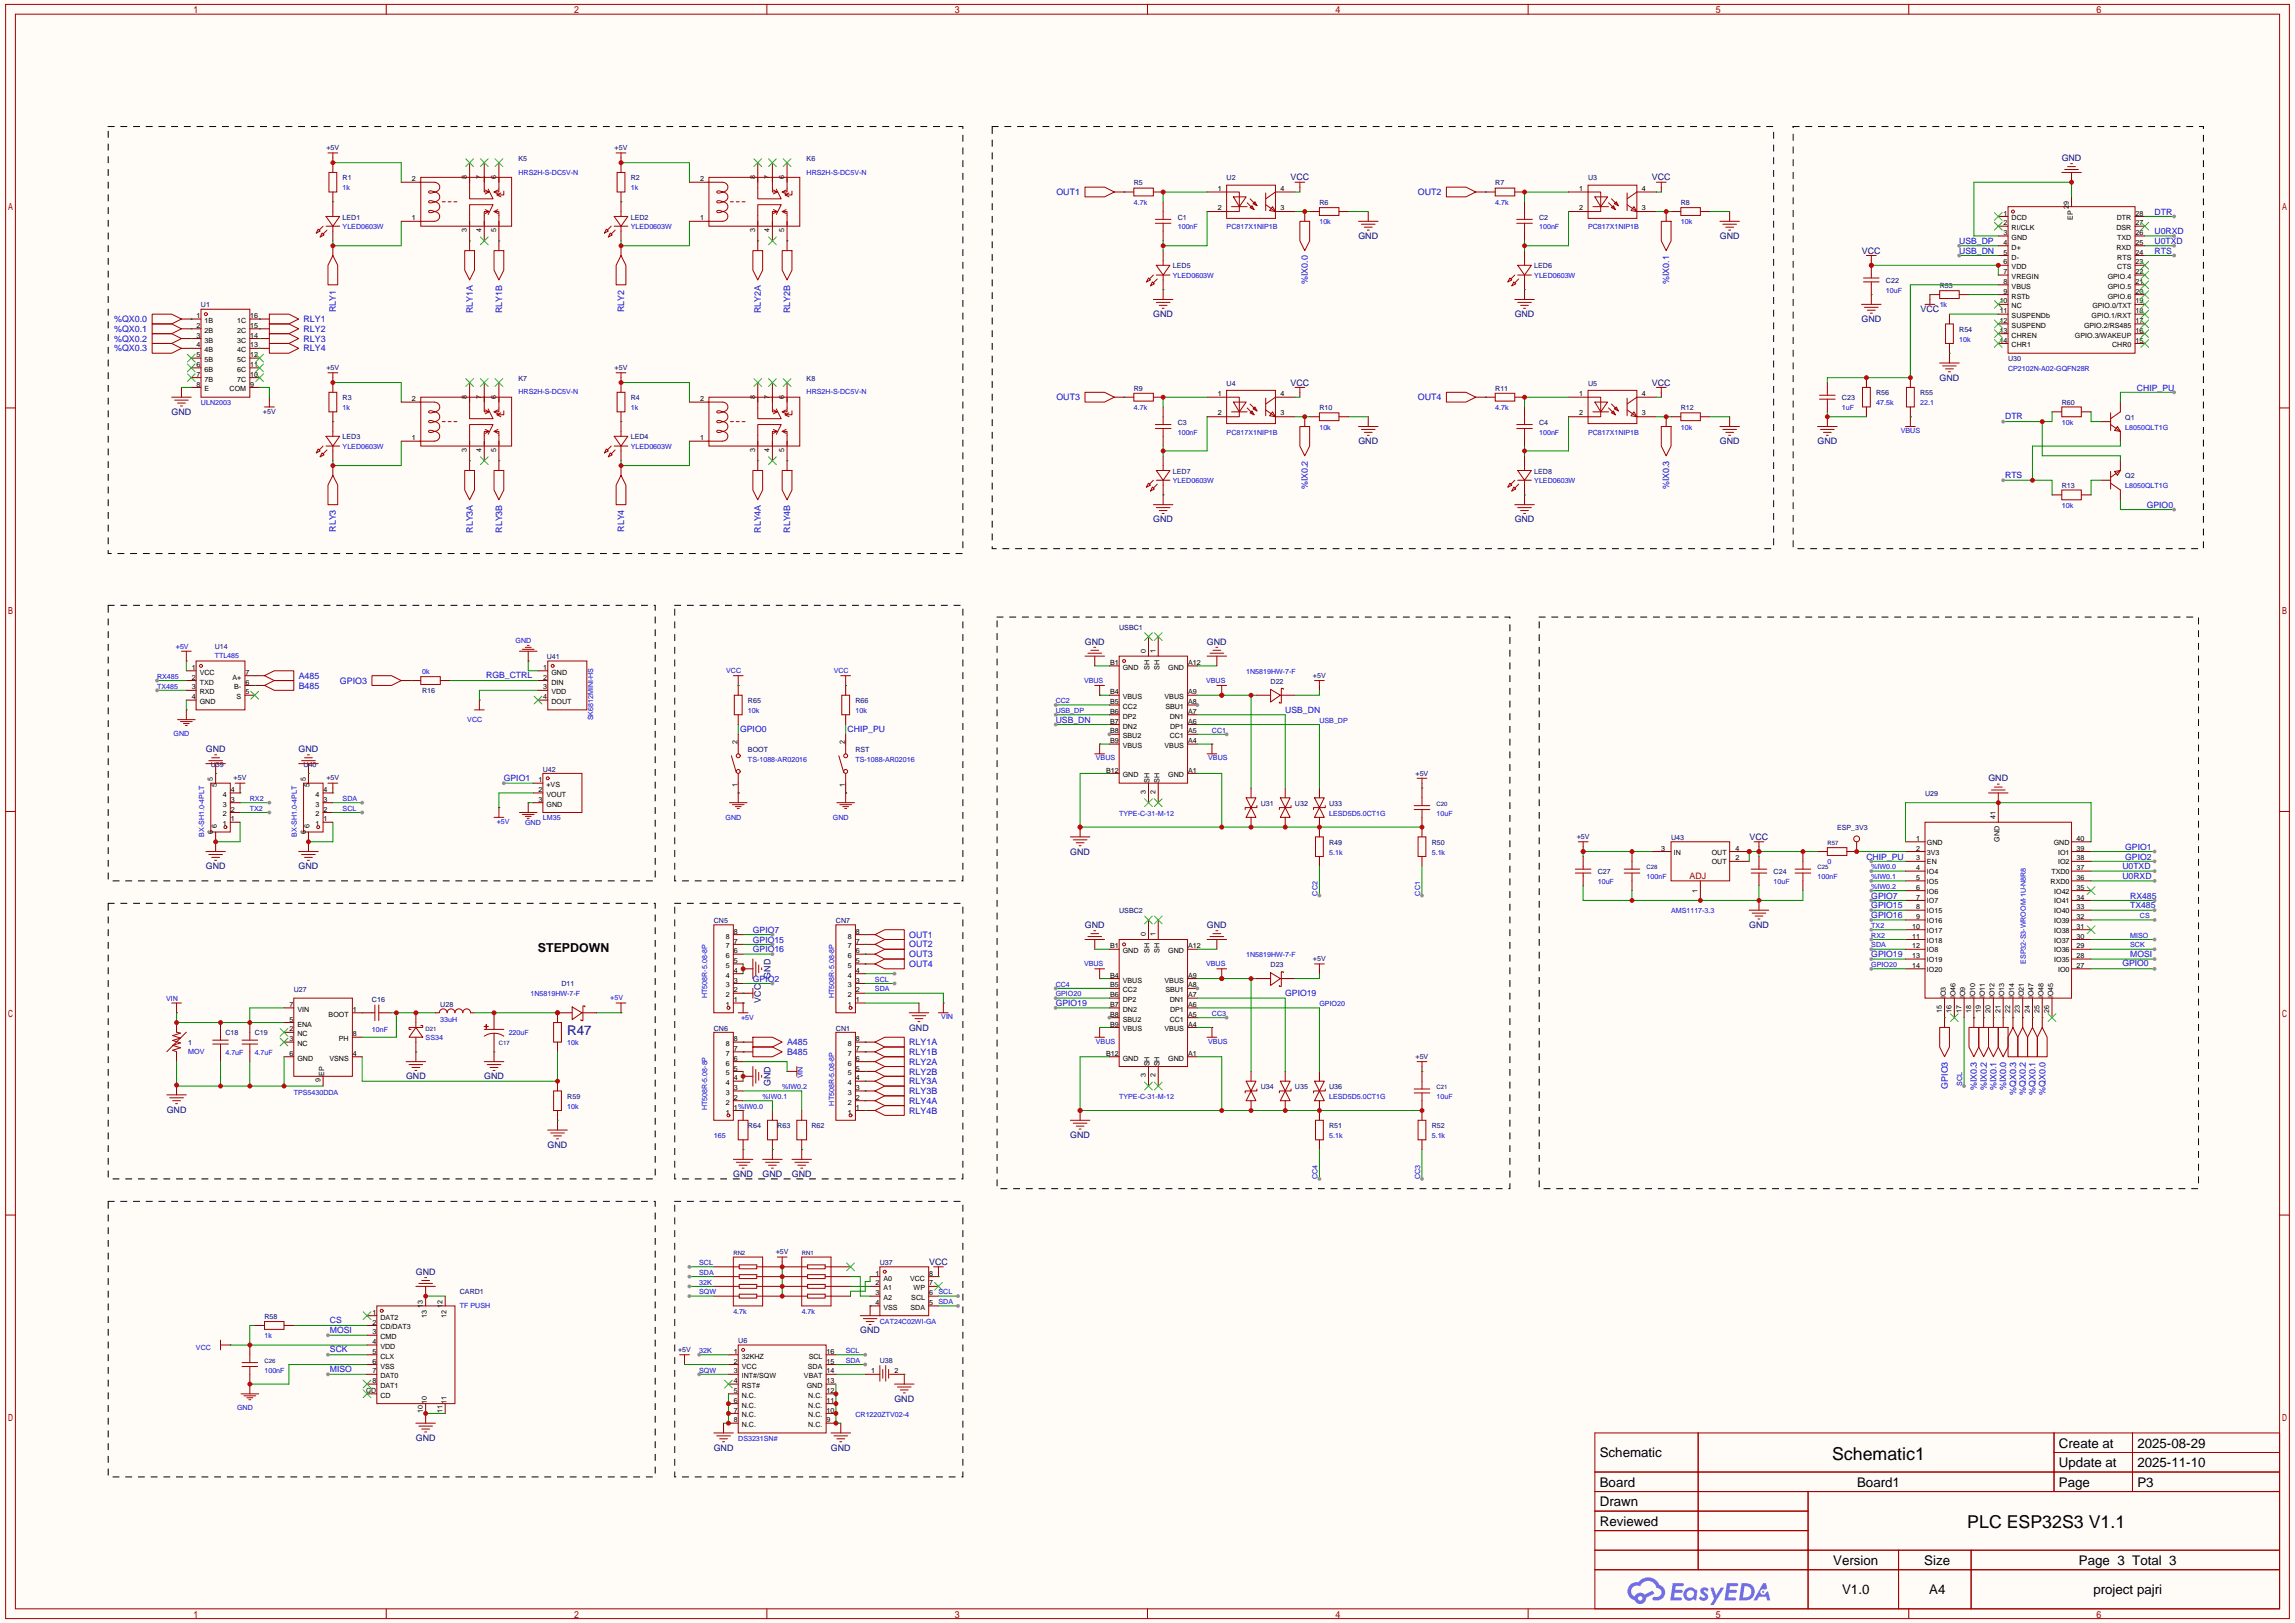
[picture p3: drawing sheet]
<svg xmlns="http://www.w3.org/2000/svg" width="420mm" height="297mm" viewBox="0 0 420 297" stroke-linecap="round" stroke-linejoin="round" font-family="sans-serif">
<defs><g id="words">
<g font-size="3.3">
<text x="335.6" y="267.3">Schematic1</text>
<text x="360.3" y="279.8">PLC ESP32S3 V1.1</text>
</g>
<text font-size="2.4" fill="#000080" x="103.9" y="189.6">R47</text>
<g font-size="2.4">
<text x="293" y="266.9">Schematic</text>
<text x="377.1" y="265.1">Create at</text>
<text x="377.1" y="268.6">Update at</text>
<text x="391.5" y="265.1">2025-08-29</text>
<text x="391.5" y="268.6">2025-11-10</text>
<text x="293" y="272.2">Board</text>
<text x="293" y="275.8">Drawn</text>
<text x="340.2" y="272.2">Board1</text>
<text x="377.1" y="272.2">Page</text>
<text x="391.5" y="272.2">P3</text>
<text x="293" y="279.4">Reviewed</text>
<text x="335.8" y="286.5">Version</text>
<text x="352.5" y="286.5">Size</text>
<text x="380.8" y="286.5">Page 3 Total 3</text>
<text x="337.4" y="291.9">V1.0</text>
<text x="353.4" y="291.9">A4</text>
<text x="383.4" y="291.9">project pajri</text>
</g>
<text font-size="2.3" x="98.5" y="174.4">STEPDOWN</text>
<g font-size="1.6" fill="#000080">
<text x="377.6" y="29.5">GND</text>
<text x="236.4" y="33">VCC</text>
<text x="302.6" y="33">VCC</text>
<text x="248.8" y="43.8">GND</text>
<text x="315" y="43.8">GND</text>
<text x="341" y="46.5">VCC</text>
<text x="211.2" y="58.1">GND</text>
<text x="277.4" y="58.1">GND</text>
<text x="341" y="59">GND</text>
<text x="351.8" y="57.2">VCC</text>
<text x="236.4" y="70.6">VCC</text>
<text x="302.6" y="70.6">VCC</text>
<text x="355.3" y="69.7">GND</text>
<text x="31.4" y="76">GND</text>
<text x="248.8" y="81.3">GND</text>
<text x="315" y="81.3">GND</text>
<text x="332.9" y="81.3">GND</text>
<text x="211.2" y="95.7">GND</text>
<text x="277.4" y="95.7">GND</text>
<text x="198.7" y="118">GND</text>
<text x="221.1" y="118">GND</text>
<text x="37.7" y="137.7">GND</text>
<text x="54.7" y="137.7">GND</text>
<text x="364.2" y="143.1">GND</text>
<text x="320.5" y="153.8">VCC</text>
<text x="37.7" y="159.2">GND</text>
<text x="54.7" y="159.2">GND</text>
<text x="196" y="156.5">GND</text>
<text x="198.7" y="169.9">GND</text>
<text x="221.1" y="169.9">GND</text>
<text x="320.4" y="169.9">GND</text>
<text x="141.2" y="179.2" transform="rotate(-90 141.2 179.2)">GND</text>
<text x="139.4" y="183.6" transform="rotate(-90 139.4 183.6)">VCC</text>
<text x="166.5" y="188.7">GND</text>
<text x="74.4" y="197.6">GND</text>
<text x="88.7" y="197.6">GND</text>
<text x="30.5" y="203.7">GND</text>
<text x="141.2" y="198.9" transform="rotate(-90 141.2 198.9)">GND</text>
<text x="196" y="208.4">GND</text>
<text x="100.3" y="210.2">GND</text>
<text x="134.3" y="215.5">GND</text>
<text x="139.7" y="215.5">GND</text>
<text x="145" y="215.5">GND</text>
<text x="76.2" y="233.4">GND</text>
<text x="170.2" y="231.6">VCC</text>
<text x="157.6" y="244.2">GND</text>
<text x="163.8" y="256.7">GND</text>
<text x="76.2" y="263.8">GND</text>
<text x="130.7" y="265.6">GND</text>
<text x="152.2" y="265.6">GND</text>
</g>
<g font-size="1.6" fill="#00f">
<text x="193.5" y="35.7">OUT1</text>
<text x="259.7" y="35.7">OUT2</text>
<text x="394.6" y="39.3">DTR</text>
<text x="358.9" y="46.5">USB_DN</text>
<text x="358.9" y="44.7">USB_DP</text>
<text x="394.6" y="42.9">U0RXD</text>
<text x="394.6" y="44.7">U0TXD</text>
<text x="394.6" y="46.5">RTS</text>
<text x="239.6" y="52" transform="rotate(-90 239.6 52)">%IX0.0</text>
<text x="305.8" y="52" transform="rotate(-90 305.8 52)">%IX0.1</text>
<text x="20.9" y="59">%QX0.0</text>
<text x="55.6" y="59">RLY1</text>
<text x="61.5" y="57.1" transform="rotate(-90 61.5 57.1)">RLY1</text>
<text x="86.6" y="57.3" transform="rotate(-90 86.6 57.3)">RLY1A</text>
<text x="92" y="57.3" transform="rotate(-90 92 57.3)">RLY1B</text>
<text x="114.3" y="57.1" transform="rotate(-90 114.3 57.1)">RLY2</text>
<text x="139.4" y="57.3" transform="rotate(-90 139.4 57.3)">RLY2A</text>
<text x="144.7" y="57.3" transform="rotate(-90 144.7 57.3)">RLY2B</text>
<text x="20.9" y="60.8">%QX0.1</text>
<text x="20.9" y="62.6">%QX0.2</text>
<text x="20.9" y="64.4">%QX0.3</text>
<text x="55.6" y="60.8">RLY2</text>
<text x="55.6" y="62.6">RLY3</text>
<text x="55.6" y="64.4">RLY4</text>
<text x="391.4" y="71.5">CHIP_PU</text>
<text x="193.5" y="73.3">OUT3</text>
<text x="259.7" y="73.3">OUT4</text>
<text x="367.3" y="76.8">DTR</text>
<text x="239.6" y="89.6" transform="rotate(-90 239.6 89.6)">%IX0.2</text>
<text x="305.8" y="89.6" transform="rotate(-90 305.8 89.6)">%IX0.3</text>
<text x="367.3" y="87.5">RTS</text>
<text x="393.2" y="93">GPIO0</text>
<text x="61.5" y="97.4" transform="rotate(-90 61.5 97.4)">RLY3</text>
<text x="86.6" y="97.6" transform="rotate(-90 86.6 97.6)">RLY3A</text>
<text x="92" y="97.6" transform="rotate(-90 92 97.6)">RLY3B</text>
<text x="114.3" y="97.4" transform="rotate(-90 114.3 97.4)">RLY4</text>
<text x="139.4" y="97.6" transform="rotate(-90 139.4 97.6)">RLY4A</text>
<text x="144.7" y="97.6" transform="rotate(-90 144.7 97.6)">RLY4B</text>
<text x="54.7" y="124.3">A485</text>
<text x="62.3" y="125.2">GPIO3</text>
<text x="89.1" y="124.2">RGB_CTRL</text>
<text x="54.7" y="126.1">B485</text>
<text x="235.4" y="130.6">USB_DN</text>
<text x="135.6" y="134">GPIO0</text>
<text x="155.3" y="134">CHIP_PU</text>
<text x="193.4" y="132.3">USB_DN</text>
<text x="92.3" y="143.1">GPIO1</text>
<text x="389.3" y="155.6">GPIO1</text>
<text x="341.9" y="157.4">CHIP_PU</text>
<text x="388.7" y="160.9">U0RXD</text>
<text x="388.7" y="159.1">U0TXD</text>
<text x="389.3" y="157.4">GPIO2</text>
<text x="342.8" y="164.5">GPIO7</text>
<text x="342.8" y="166.3">GPIO15</text>
<text x="390.2" y="166.3">TX485</text>
<text x="390.2" y="164.5">RX485</text>
<text x="137.9" y="170.8">GPIO7</text>
<text x="137.9" y="172.6">GPIO15</text>
<text x="166.5" y="171.7">OUT1</text>
<text x="166.5" y="173.5">OUT2</text>
<text x="342.8" y="168.1">GPIO16</text>
<text x="137.9" y="174.4">GPIO16</text>
<text x="137.9" y="179.8">GPIO2</text>
<text x="166.5" y="175.3">OUT3</text>
<text x="166.5" y="177.1">OUT4</text>
<text x="342.8" y="175.3">GPIO19</text>
<text x="388.7" y="177">GPIO0</text>
<text x="390.2" y="175.3">MOSI</text>
<text x="193.4" y="184.2">GPIO19</text>
<text x="235.4" y="182.4">GPIO19</text>
<text x="144.2" y="191.4">A485</text>
<text x="166.5" y="191.4">RLY1A</text>
<text x="144.2" y="193.2">B485</text>
<text x="166.5" y="193.2">RLY1B</text>
<text x="166.5" y="195">RLY2A</text>
<text x="166.5" y="196.8">RLY2B</text>
<text x="166.5" y="198.5">RLY3A</text>
<text x="166.5" y="200.3">RLY3B</text>
<text x="166.5" y="202.1">RLY4A</text>
<text x="166.5" y="203.9">RLY4B</text>
<text x="356.7" y="199.4" transform="rotate(-90 356.7 199.4)">GPIO3</text>
<text x="362.1" y="199.6" transform="rotate(-90 362.1 199.6)">%IX0.3</text>
<text x="363.9" y="199.6" transform="rotate(-90 363.9 199.6)">%IX0.2</text>
<text x="365.7" y="199.6" transform="rotate(-90 365.7 199.6)">%IX0.1</text>
<text x="367.5" y="199.6" transform="rotate(-90 367.5 199.6)">%IX0.0</text>
<text x="369.3" y="200.5" transform="rotate(-90 369.3 200.5)">%QX0.3</text>
<text x="371.1" y="200.5" transform="rotate(-90 371.1 200.5)">%QX0.2</text>
<text x="372.9" y="200.5" transform="rotate(-90 372.9 200.5)">%QX0.1</text>
<text x="374.6" y="200.5" transform="rotate(-90 374.6 200.5)">%QX0.0</text>
<text x="60.4" y="242.3">CS</text>
<text x="60.4" y="244.1">MOSI</text>
<text x="60.4" y="251.2">MISO</text>
<text x="60.4" y="247.6">SCK</text>
</g>
<text font-size="1.6" fill="#a00000" x="309.5" y="160.9">ADJ</text>
<g font-size="1.3" fill="#000080">
<text x="59.8" y="27.5">+5V</text>
<text x="95" y="29.5">K5</text>
<text x="112.6" y="27.5">+5V</text>
<text x="147.7" y="29.5">K6</text>
<text x="62.8" y="33">R1</text>
<text x="115.5" y="33">R2</text>
<text x="207.7" y="33.9">R5</text>
<text x="224.7" y="33">U2</text>
<text x="273.9" y="33.9">R7</text>
<text x="290.9" y="33">U3</text>
<text x="62.8" y="40.2">LED1</text>
<text x="115.5" y="40.2">LED2</text>
<text x="215.7" y="40.2">C1</text>
<text x="241.7" y="37.5">R6</text>
<text x="281.9" y="40.2">C2</text>
<text x="307.9" y="37.5">R8</text>
<text x="214.8" y="49.1">LED5</text>
<text x="281" y="49.1">LED6</text>
<text x="345.4" y="51.8">C22</text>
<text x="355.3" y="52.7">R53</text>
<text x="36.8" y="56.3">U1</text>
<text x="358.9" y="60.8">R54</text>
<text x="59.8" y="67.8">+5V</text>
<text x="95" y="69.7">K7</text>
<text x="112.6" y="67.8">+5V</text>
<text x="147.7" y="69.7">K8</text>
<text x="207.7" y="71.5">R9</text>
<text x="224.7" y="70.6">U4</text>
<text x="273.9" y="71.5">R11</text>
<text x="290.9" y="70.6">U5</text>
<text x="367.8" y="66.1">U30</text>
<text x="48.2" y="75.8">+5V</text>
<text x="62.8" y="73.3">R3</text>
<text x="115.5" y="73.3">R4</text>
<text x="215.7" y="77.8">C3</text>
<text x="241.7" y="75.1">R10</text>
<text x="281.9" y="77.8">C4</text>
<text x="307.9" y="75.1">R12</text>
<text x="337.4" y="73.3">C23</text>
<text x="343.7" y="72.4">R56</text>
<text x="351.7" y="72.4">R55</text>
<text x="377.7" y="74.2">R60</text>
<text x="389.3" y="76.9">Q1</text>
<text x="62.8" y="80.5">LED3</text>
<text x="115.5" y="80.5">LED4</text>
<text x="214.8" y="86.7">LED7</text>
<text x="281" y="86.7">LED8</text>
<text x="377.7" y="89.4">R13</text>
<text x="389.3" y="87.6">Q2</text>
<text x="39.3" y="118.8">U14</text>
<text x="205" y="115.3">USBC1</text>
<text x="100.2" y="120.7">U41</text>
<text x="232.7" y="125.2">D22</text>
<text x="240.5" y="124.1">+5V</text>
<text x="77.3" y="126.9">R16</text>
<text x="137" y="128.8">R65</text>
<text x="156.7" y="128.8">R66</text>
<text x="137" y="137.7">BOOT</text>
<text x="156.7" y="137.7">RST</text>
<text x="38.6" y="140.4">U39</text>
<text x="42.8" y="142.9">+5V</text>
<text x="55.6" y="140.4">U40</text>
<text x="59.8" y="142.9">+5V</text>
<text x="99.4" y="141.3">U42</text>
<text x="259.3" y="142">+5V</text>
<text x="230.9" y="147.5">U31</text>
<text x="237.2" y="147.5">U32</text>
<text x="243.5" y="147.5">U33</text>
<text x="352.6" y="145.8">U29</text>
<text x="243.5" y="154.7">R49</text>
<text x="262.2" y="154.7">R50</text>
<text x="288.8" y="153.6">+5V</text>
<text x="306.1" y="153.8">U43</text>
<text x="336.5" y="152">ESP_3V3</text>
<text x="292.7" y="160.1">C27</text>
<text x="324.9" y="160.1">C24</text>
<text x="205" y="167.2">USBC2</text>
<text x="130.7" y="169">CN5</text>
<text x="153.1" y="169">CN7</text>
<text x="232.7" y="177.1">D23</text>
<text x="240.5" y="176">+5V</text>
<text x="53.8" y="181.7">U27</text>
<text x="68.1" y="183.5">C16</text>
<text x="80.6" y="184.4">U28</text>
<text x="102.8" y="180.6">D11</text>
<text x="34.5" y="191.3">1</text>
<text x="41.3" y="189.6">C18</text>
<text x="46.7" y="189.6">C19</text>
<text x="130.7" y="188.7">CN6</text>
<text x="153.1" y="188.7">CN1</text>
<text x="259.3" y="193.9">+5V</text>
<text x="103.9" y="201.2">R59</text>
<text x="230.9" y="199.4">U34</text>
<text x="237.2" y="199.4">U35</text>
<text x="243.5" y="199.4">U36</text>
<text x="137" y="206.6">R64</text>
<text x="142.4" y="206.6">R63</text>
<text x="148.6" y="206.6">R62</text>
<text x="243.5" y="206.6">R51</text>
<text x="262.2" y="206.6">R52</text>
<text x="142.1" y="229.7">+5V</text>
<text x="161.2" y="231.6">U37</text>
<text x="84.2" y="237">CARD1</text>
<text x="48.4" y="241.5">R58</text>
<text x="135.2" y="246">U6</text>
<text x="124.2" y="247.6">+5V</text>
<text x="161.2" y="249.5">U38</text>
</g>
<g font-size="1.3" fill="#00f">
<text x="62.8" y="34.8">1k</text>
<text x="95" y="32">HRS2H-S-DC5V-N</text>
<text x="115.5" y="34.8">1k</text>
<text x="147.7" y="32">HRS2H-S-DC5V-N</text>
<text x="62.8" y="42">YLED0603W</text>
<text x="115.5" y="42">YLED0603W</text>
<text x="207.7" y="37.5">4.7k</text>
<text x="215.7" y="42">100nF</text>
<text x="224.7" y="42">PC817X1NIP1B</text>
<text x="241.7" y="41.1">10k</text>
<text x="273.9" y="37.5">4.7k</text>
<text x="281.9" y="42">100nF</text>
<text x="290.9" y="42">PC817X1NIP1B</text>
<text x="307.9" y="41.1">10k</text>
<text x="214.8" y="50.9">YLED0603W</text>
<text x="281" y="50.9">YLED0603W</text>
<text x="345.4" y="53.6">10uF</text>
<text x="355.3" y="56.3">1k</text>
<text x="358.9" y="62.6">10k</text>
<text x="367.8" y="67.9">CP2102N-A02-GQFN28R</text>
<text x="36.8" y="74.2">ULN2003</text>
<text x="62.8" y="75.1">1k</text>
<text x="95" y="72.2">HRS2H-S-DC5V-N</text>
<text x="115.5" y="75.1">1k</text>
<text x="147.7" y="72.2">HRS2H-S-DC5V-N</text>
<text x="207.7" y="75.1">4.7k</text>
<text x="273.9" y="75.1">4.7k</text>
<text x="337.4" y="75.1">1uF</text>
<text x="343.7" y="74.2">47.5k</text>
<text x="351.7" y="74.2">22.1</text>
<text x="377.7" y="77.8">10k</text>
<text x="62.8" y="82.2">YLED0603W</text>
<text x="115.5" y="82.2">YLED0603W</text>
<text x="215.7" y="79.6">100nF</text>
<text x="224.7" y="79.6">PC817X1NIP1B</text>
<text x="241.7" y="78.7">10k</text>
<text x="281.9" y="79.6">100nF</text>
<text x="290.9" y="79.6">PC817X1NIP1B</text>
<text x="307.9" y="78.7">10k</text>
<text x="348.2" y="79.2">VBUS</text>
<text x="389.3" y="78.7">L8050QLT1G</text>
<text x="214.8" y="88.5">YLED0603W</text>
<text x="281" y="88.5">YLED0603W</text>
<text x="389.3" y="89.4">L8050QLT1G</text>
<text x="377.7" y="93">10k</text>
<text x="32.2" y="118.8">+5V</text>
<text x="94.4" y="117.7">GND</text>
<text x="28.8" y="124.3">RX485</text>
<text x="39.3" y="120.4">TTL485</text>
<text x="77.4" y="123.3">0k</text>
<text x="133" y="123.2">VCC</text>
<text x="152.7" y="123.2">VCC</text>
<text x="198.6" y="125.1">VBUS</text>
<text x="220.9" y="125.1">VBUS</text>
<text x="228.3" y="123.4">1N5819HW-7-F</text>
<text x="28.8" y="126.1">TX485</text>
<text x="108.7" y="131.9" transform="rotate(-90 108.7 131.9)">SK6812MINI-HS</text>
<text x="137" y="130.6">10k</text>
<text x="156.7" y="130.6">10k</text>
<text x="193.4" y="128.8">CC2</text>
<text x="193.4" y="130.6">USB_DP</text>
<text x="31.8" y="134.8">GND</text>
<text x="85.6" y="132.1">VCC</text>
<text x="222" y="134.1">CC1</text>
<text x="241.7" y="132.3">USB_DP</text>
<text x="137" y="139.5">TS-1088-AR02016</text>
<text x="156.7" y="139.5">TS-1088-AR02016</text>
<text x="200.7" y="139.2">VBUS</text>
<text x="221.3" y="139.2">VBUS</text>
<text x="45.8" y="146.7">RX2</text>
<text x="45.8" y="148.4">TX2</text>
<text x="62.8" y="146.7">SDA</text>
<text x="62.8" y="148.4">SCL</text>
<text x="205" y="149.3">TYPE-C-31-M-12</text>
<text x="243.5" y="149.3">LESD5D5.0CT1G</text>
<text x="263.1" y="149.3">10uF</text>
<text x="37.4" y="153.2" transform="rotate(-90 37.4 153.2)">BX-SH1.0-4PLT</text>
<text x="54.4" y="153.2" transform="rotate(-90 54.4 153.2)">BX-SH1.0-4PLT</text>
<text x="91" y="150.9">+5V</text>
<text x="96.2" y="151.1">GND</text>
<text x="99.4" y="150.2">LM35</text>
<text x="132.9" y="150.2">GND</text>
<text x="152.6" y="150.2">GND</text>
<text x="243.5" y="156.5">5.1k</text>
<text x="262.2" y="156.5">5.1k</text>
<text x="292.7" y="161.9">10uF</text>
<text x="301.6" y="161">100nF</text>
<text x="324.9" y="161.9">10uF</text>
<text x="332.9" y="161">100nF</text>
<text x="334.7" y="158.3">0</text>
<text x="342.8" y="159.2">%IW0.0</text>
<text x="342.8" y="161">%IW0.1</text>
<text x="241.3" y="164" transform="rotate(-90 241.3 164)">CC2</text>
<text x="260.1" y="164" transform="rotate(-90 260.1 164)">CC1</text>
<text x="306.1" y="167.2">AMS1117-3.3</text>
<text x="342.8" y="162.8">%IW0.2</text>
<text x="342.8" y="171.7">RX2</text>
<text x="342.8" y="169.9">TX2</text>
<text x="342.8" y="173.5">SDA</text>
<text x="390.2" y="173.5">SCK</text>
<text x="390.2" y="171.7">MISO</text>
<text x="392" y="168.1">CS</text>
<text x="160.3" y="179.8">SCL</text>
<text x="198.6" y="177">VBUS</text>
<text x="220.9" y="177">VBUS</text>
<text x="228.3" y="175.3">1N5819HW-7-F</text>
<text x="342.8" y="177.1">GPIO20</text>
<text x="371.1" y="176.5" transform="rotate(-90 371.1 176.5)">ESP32-S3-WROOM-1U-N8R8</text>
<text x="30.4" y="183.2">VIN</text>
<text x="97.2" y="182.4">1N5819HW-7-F</text>
<text x="111.8" y="183.2">+5V</text>
<text x="129.5" y="182.8" transform="rotate(-90 129.5 182.8)">HT508R-5.08-8P</text>
<text x="152.8" y="182.8" transform="rotate(-90 152.8 182.8)">HT508R-5.08-8P</text>
<text x="160.3" y="181.5">SDA</text>
<text x="193.4" y="180.6">CC4</text>
<text x="193.4" y="182.4">GPIO20</text>
<text x="241.7" y="184.2">GPIO20</text>
<text x="68.1" y="188.9">10nF</text>
<text x="78" y="190.5">SS34</text>
<text x="80.6" y="187.1">33uH</text>
<text x="93.2" y="189.6">220uF</text>
<text x="103.9" y="191.4">10k</text>
<text x="135.7" y="186.7">+5V</text>
<text x="172.4" y="186.6">VIN</text>
<text x="200.7" y="191.1">VBUS</text>
<text x="221.3" y="191.1">VBUS</text>
<text x="222" y="186">CC3</text>
<text x="34.5" y="192.9">MOV</text>
<text x="41.3" y="193.2">4.7uF</text>
<text x="46.7" y="193.2">4.7uF</text>
<text x="147.1" y="197.5" transform="rotate(-90 147.1 197.5)">VIN</text>
<text x="53.8" y="200.5">TPS5430DDA</text>
<text x="103.9" y="203">10k</text>
<text x="129.5" y="203.3" transform="rotate(-90 129.5 203.3)">HT508R-5.08-8P</text>
<text x="139.7" y="201.2">%IW0.1</text>
<text x="143.3" y="199.4">%IW0.2</text>
<text x="152.8" y="202.4" transform="rotate(-90 152.8 202.4)">HT508R-5.08-8P</text>
<text x="205" y="201.2">TYPE-C-31-M-12</text>
<text x="243.5" y="201.2">LESD5D5.0CT1G</text>
<text x="263.1" y="201.2">10uF</text>
<text x="359.4" y="198.9" transform="rotate(-90 359.4 198.9)">SCL</text>
<text x="130.7" y="208.4">165</text>
<text x="243.5" y="208.4">5.1k</text>
<text x="262.2" y="208.4">5.1k</text>
<text x="241.3" y="215.9" transform="rotate(-90 241.3 215.9)">CC4</text>
<text x="260.1" y="215.9" transform="rotate(-90 260.1 215.9)">CC3</text>
<text x="128.1" y="231.6">SCL</text>
<text x="128.1" y="233.4">SDA</text>
<text x="84.2" y="239.5">TF PUSH</text>
<text x="128.1" y="235.2">32K</text>
<text x="128.1" y="237">SQW</text>
<text x="171.9" y="237">SCL</text>
<text x="171.9" y="238.8">SDA</text>
<text x="48.4" y="245.1">1k</text>
<text x="134.3" y="240.6">4.7k</text>
<text x="146.8" y="240.6">4.7k</text>
<text x="161.2" y="242.4">CAT24C02WI-GA</text>
<text x="35.9" y="247.1">VCC</text>
<text x="48.4" y="251.3">100nF</text>
<text x="128.1" y="247.7">32K</text>
<text x="128.1" y="251.3">SQW</text>
<text x="154.9" y="249.5">SDA</text>
<text x="154.9" y="247.7">SCL</text>
<text x="43.4" y="258.2">GND</text>
<text x="135.2" y="263.8">DS3231SN#</text>
<text x="156.7" y="259.4">CR1220ZTV02-4</text>
</g>
<g font-size="1.3">
<text x="75.5" y="33.2">2</text>
<text x="85.5" y="32.8" transform="rotate(-90 85.5 32.8)">8</text>
<text x="88.2" y="32.8" transform="rotate(-90 88.2 32.8)">7</text>
<text x="90.9" y="32.8" transform="rotate(-90 90.9 32.8)">6</text>
<text x="128.2" y="33.2">2</text>
<text x="138.3" y="32.8" transform="rotate(-90 138.3 32.8)">8</text>
<text x="141" y="32.8" transform="rotate(-90 141 32.8)">7</text>
<text x="143.7" y="32.8" transform="rotate(-90 143.7 32.8)">6</text>
<text x="223.1" y="34.9">1</text>
<text x="234.5" y="34.9">4</text>
<text x="289.3" y="34.9">1</text>
<text x="300.7" y="34.9">4</text>
<text x="75.5" y="40.4">1</text>
<text x="128.2" y="40.4">1</text>
<text x="223.1" y="38.5">2</text>
<text x="234.5" y="38.5">3</text>
<text x="289.3" y="38.5">2</text>
<text x="300.7" y="38.5">3</text>
<text x="367" y="39.5">1</text>
<text x="367" y="41.3">2</text>
<text x="368.5" y="40.4">DCD</text>
<text x="378.9" y="38.2" transform="rotate(-90 378.9 38.2)">29</text>
<text x="379.7" y="40.3" transform="rotate(-90 379.7 40.3)">EP</text>
<text x="387.7" y="40.4">DTR</text>
<text x="391.2" y="41.3">27</text>
<text x="391.2" y="39.5">28</text>
<text x="85.5" y="42.5" transform="rotate(-90 85.5 42.5)">3</text>
<text x="88.2" y="42.5" transform="rotate(-90 88.2 42.5)">4</text>
<text x="90.9" y="42.5" transform="rotate(-90 90.9 42.5)">5</text>
<text x="138.3" y="42.5" transform="rotate(-90 138.3 42.5)">3</text>
<text x="141" y="42.5" transform="rotate(-90 141 42.5)">4</text>
<text x="143.7" y="42.5" transform="rotate(-90 143.7 42.5)">5</text>
<text x="367" y="43">3</text>
<text x="367" y="44.8">4</text>
<text x="367" y="46.6">5</text>
<text x="368.5" y="42.2">RI/CLK</text>
<text x="368.5" y="43.9">GND</text>
<text x="368.5" y="45.7">D+</text>
<text x="368.5" y="47.5">D-</text>
<text x="387.7" y="45.7">RXD</text>
<text x="387.7" y="42.2">DSR</text>
<text x="387.8" y="47.5">RTS</text>
<text x="387.8" y="43.9">TXD</text>
<text x="391.2" y="46.6">24</text>
<text x="391.2" y="44.8">25</text>
<text x="391.2" y="43">26</text>
<text x="367" y="48.4">6</text>
<text x="367" y="50.2">7</text>
<text x="367" y="52">8</text>
<text x="367" y="53.8">9</text>
<text x="368.5" y="49.3">VDD</text>
<text x="368.5" y="51.1">VREGIN</text>
<text x="368.5" y="52.9">VBUS</text>
<text x="386.1" y="52.9">GPIO.5</text>
<text x="386.1" y="51.1">GPIO.4</text>
<text x="387.8" y="49.3">CTS</text>
<text x="391.2" y="53.8">20</text>
<text x="391.2" y="52">21</text>
<text x="391.2" y="50.2">22</text>
<text x="391.2" y="48.4">23</text>
<text x="36" y="58.3">1</text>
<text x="37.5" y="59.1">1B</text>
<text x="43.4" y="59.1">1C</text>
<text x="45.9" y="58.3">16</text>
<text x="366.3" y="55.6">10</text>
<text x="366.3" y="57.4">11</text>
<text x="366.3" y="59.1">12</text>
<text x="368.5" y="54.7">RSTb</text>
<text x="368.5" y="56.5">NC</text>
<text x="368.5" y="58.3">SUSPENDb</text>
<text x="383.1" y="58.3">GPIO.1/RXT</text>
<text x="383.2" y="56.5">GPIO.0/TXT</text>
<text x="386.1" y="54.7">GPIO.6</text>
<text x="391.2" y="59.1">17</text>
<text x="391.2" y="57.4">18</text>
<text x="391.2" y="55.6">19</text>
<text x="36" y="65.4">5</text>
<text x="36" y="63.6">4</text>
<text x="36" y="61.8">3</text>
<text x="36" y="60">2</text>
<text x="37.5" y="64.5">4B</text>
<text x="37.5" y="62.7">3B</text>
<text x="37.5" y="60.9">2B</text>
<text x="43.4" y="60.9">2C</text>
<text x="43.4" y="62.7">3C</text>
<text x="43.4" y="64.5">4C</text>
<text x="45.9" y="60">15</text>
<text x="45.9" y="61.8">14</text>
<text x="45.9" y="63.6">13</text>
<text x="45.9" y="65.4">12</text>
<text x="366.3" y="60.9">13</text>
<text x="366.3" y="62.7">14</text>
<text x="368.5" y="60">SUSPEND</text>
<text x="368.5" y="61.8">CHREN</text>
<text x="368.5" y="63.6">CHR1</text>
<text x="380.1" y="61.8">GPIO.3/WAKEUP</text>
<text x="381.7" y="60">GPIO.2/RS485</text>
<text x="386.9" y="63.6">CHR0</text>
<text x="391.2" y="62.7">15</text>
<text x="391.2" y="60.9">16</text>
<text x="36" y="70.8">8</text>
<text x="36" y="69">7</text>
<text x="36" y="67.2">6</text>
<text x="37.5" y="71.7">E</text>
<text x="37.5" y="69.9">7B</text>
<text x="37.5" y="68.1">6B</text>
<text x="37.5" y="66.3">5B</text>
<text x="42.1" y="71.7">COM</text>
<text x="43.4" y="66.3">5C</text>
<text x="43.4" y="68.1">6C</text>
<text x="43.4" y="69.9">7C</text>
<text x="45.9" y="67.2">11</text>
<text x="45.9" y="69">10</text>
<text x="45.9" y="70.8">9</text>
<text x="75.5" y="73.5">2</text>
<text x="85.5" y="73.1" transform="rotate(-90 85.5 73.1)">8</text>
<text x="88.2" y="73.1" transform="rotate(-90 88.2 73.1)">7</text>
<text x="90.9" y="73.1" transform="rotate(-90 90.9 73.1)">6</text>
<text x="128.2" y="73.5">2</text>
<text x="138.3" y="73.1" transform="rotate(-90 138.3 73.1)">8</text>
<text x="141" y="73.1" transform="rotate(-90 141 73.1)">7</text>
<text x="143.7" y="73.1" transform="rotate(-90 143.7 73.1)">6</text>
<text x="223.1" y="76.1">2</text>
<text x="223.1" y="72.5">1</text>
<text x="234.5" y="72.5">4</text>
<text x="234.5" y="76.1">3</text>
<text x="289.3" y="76.1">2</text>
<text x="289.3" y="72.5">1</text>
<text x="300.7" y="72.5">4</text>
<text x="300.7" y="76.1">3</text>
<text x="75.5" y="80.6">1</text>
<text x="85.5" y="82.7" transform="rotate(-90 85.5 82.7)">3</text>
<text x="88.2" y="82.7" transform="rotate(-90 88.2 82.7)">4</text>
<text x="90.9" y="82.7" transform="rotate(-90 90.9 82.7)">5</text>
<text x="128.2" y="80.6">1</text>
<text x="138.3" y="82.7" transform="rotate(-90 138.3 82.7)">3</text>
<text x="141" y="82.7" transform="rotate(-90 141 82.7)">4</text>
<text x="143.7" y="82.7" transform="rotate(-90 143.7 82.7)">5</text>
<text x="209.9" y="119.6" transform="rotate(-90 209.9 119.6)">0</text>
<text x="211.6" y="119.6" transform="rotate(-90 211.6 119.6)">1</text>
<text x="35.1" y="122.7">1</text>
<text x="35.1" y="124.5">2</text>
<text x="36.6" y="123.6">VCC</text>
<text x="36.6" y="125.3">TXD</text>
<text x="42.6" y="124.5">A+</text>
<text x="45" y="125.3">6</text>
<text x="45" y="123.6">7</text>
<text x="99.5" y="122.7">1</text>
<text x="99.5" y="124.5">2</text>
<text x="101" y="123.6">GND</text>
<text x="101" y="125.3">DIN</text>
<text x="203.3" y="121.8">B1</text>
<text x="205.7" y="122.7">GND</text>
<text x="210.6" y="122.6" transform="rotate(-90 210.6 122.6)">SH</text>
<text x="212.4" y="122.6" transform="rotate(-90 212.4 122.6)">SH</text>
<text x="214" y="122.7">GND</text>
<text x="217.6" y="121.8">A12</text>
<text x="35.1" y="126.2">3</text>
<text x="35.1" y="128">4</text>
<text x="36.6" y="127.1">RXD</text>
<text x="36.6" y="128.9">GND</text>
<text x="42.9" y="126.2">B-</text>
<text x="43.3" y="128">S</text>
<text x="45" y="127.1">5</text>
<text x="99.5" y="126.2">3</text>
<text x="99.5" y="128">4</text>
<text x="101" y="127.1">VDD</text>
<text x="101" y="128.9">DOUT</text>
<text x="203.3" y="127.1">B4</text>
<text x="203.3" y="128.9">B5</text>
<text x="203.3" y="130.7">B6</text>
<text x="205.7" y="128">VBUS</text>
<text x="205.7" y="129.8">CC2</text>
<text x="205.7" y="131.6">DP2</text>
<text x="213.3" y="128">VBUS</text>
<text x="213.5" y="129.8">SBU1</text>
<text x="214.3" y="131.6">DN1</text>
<text x="217.6" y="130.7">A7</text>
<text x="217.6" y="128.9">A8</text>
<text x="217.6" y="127.1">A9</text>
<text x="135.1" y="136.2" transform="rotate(-90 135.1 136.2)">2</text>
<text x="154.7" y="136.2" transform="rotate(-90 154.7 136.2)">2</text>
<text x="203.3" y="132.5">B7</text>
<text x="203.3" y="134.3">B8</text>
<text x="203.3" y="136.1">B9</text>
<text x="205.7" y="133.4">DN2</text>
<text x="205.7" y="135.2">SBU2</text>
<text x="205.7" y="137">VBUS</text>
<text x="213.3" y="137">VBUS</text>
<text x="214.3" y="135.2">CC1</text>
<text x="214.3" y="133.4">DP1</text>
<text x="217.6" y="136.1">A4</text>
<text x="217.6" y="134.3">A5</text>
<text x="217.6" y="132.5">A6</text>
<text x="39" y="143.1" transform="rotate(-90 39 143.1)">5</text>
<text x="56" y="143.1" transform="rotate(-90 56 143.1)">5</text>
<text x="98.6" y="143.2">1</text>
<text x="202.6" y="141.5">B12</text>
<text x="205.7" y="142.3">GND</text>
<text x="210.6" y="143.4" transform="rotate(-90 210.6 143.4)">SH</text>
<text x="212.4" y="143.4" transform="rotate(-90 212.4 143.4)">SH</text>
<text x="214" y="142.3">GND</text>
<text x="217.6" y="141.5">A1</text>
<text x="39.7" y="144.1" transform="rotate(-90 39.7 144.1)">5</text>
<text x="40.8" y="149.5">2</text>
<text x="40.8" y="147.7">3</text>
<text x="40.8" y="145.9">4</text>
<text x="42.3" y="148.6">2</text>
<text x="42.3" y="146.8">3</text>
<text x="42.3" y="145">4</text>
<text x="56.7" y="144.1" transform="rotate(-90 56.7 144.1)">5</text>
<text x="57.8" y="149.5">2</text>
<text x="57.8" y="147.7">3</text>
<text x="57.8" y="145.9">4</text>
<text x="59.3" y="148.6">2</text>
<text x="59.3" y="146.8">3</text>
<text x="59.3" y="145">4</text>
<text x="98.6" y="146.8">3</text>
<text x="98.6" y="145">2</text>
<text x="100.1" y="147.7">GND</text>
<text x="100.1" y="145.9">VOUT</text>
<text x="100.1" y="144.1">+VS</text>
<text x="135.1" y="144.1" transform="rotate(-90 135.1 144.1)">1</text>
<text x="154.7" y="144.1" transform="rotate(-90 154.7 144.1)">1</text>
<text x="209.9" y="145.4" transform="rotate(-90 209.9 145.4)">3</text>
<text x="211.6" y="145.4" transform="rotate(-90 211.6 145.4)">2</text>
<text x="39" y="152.7" transform="rotate(-90 39 152.7)">6</text>
<text x="39.7" y="151.6" transform="rotate(-90 39.7 151.6)">6</text>
<text x="40.8" y="151.3">1</text>
<text x="42.3" y="150.4">1</text>
<text x="56" y="152.7" transform="rotate(-90 56 152.7)">6</text>
<text x="56.7" y="151.6" transform="rotate(-90 56.7 151.6)">6</text>
<text x="57.8" y="151.3">1</text>
<text x="59.3" y="150.4">1</text>
<text x="304.3" y="155.8">3</text>
<text x="317.9" y="155.8">4</text>
<text x="351" y="155.8">2</text>
<text x="351" y="154">1</text>
<text x="353" y="154.7">GND</text>
<text x="365.5" y="150" transform="rotate(-90 365.5 150)">41</text>
<text x="366.2" y="154.1" transform="rotate(-90 366.2 154.1)">GND</text>
<text x="376.2" y="154.7">GND</text>
<text x="380.3" y="155.8">39</text>
<text x="380.3" y="154">40</text>
<text x="306.6" y="156.5">IN</text>
<text x="313.5" y="158.3">OUT</text>
<text x="313.5" y="156.5">OUT</text>
<text x="317.9" y="157.6">2</text>
<text x="351" y="161.1">5</text>
<text x="351" y="159.3">4</text>
<text x="351" y="157.6">3</text>
<text x="353" y="161.8">IO5</text>
<text x="353" y="160.1">IO4</text>
<text x="353" y="158.3">EN</text>
<text x="353" y="156.5">3V3</text>
<text x="375.6" y="161.8">RXD0</text>
<text x="375.8" y="160.1">TXD0</text>
<text x="377" y="158.3">IO2</text>
<text x="377" y="156.5">IO1</text>
<text x="380.3" y="161.1">36</text>
<text x="380.3" y="159.3">37</text>
<text x="380.3" y="157.6">38</text>
<text x="310.9" y="163.4" transform="rotate(-90 310.9 163.4)">1</text>
<text x="351" y="166.5">8</text>
<text x="351" y="164.7">7</text>
<text x="351" y="162.9">6</text>
<text x="353" y="167.2">IO15</text>
<text x="353" y="165.4">IO7</text>
<text x="353" y="163.6">IO6</text>
<text x="376.3" y="167.2">IO40</text>
<text x="376.3" y="165.4">IO41</text>
<text x="376.3" y="163.6">IO42</text>
<text x="380.3" y="166.5">33</text>
<text x="380.3" y="164.7">34</text>
<text x="380.3" y="162.9">35</text>
<text x="132.9" y="173.7">7</text>
<text x="132.9" y="171.9">8</text>
<text x="134.4" y="172.8">7</text>
<text x="134.4" y="171">8</text>
<text x="155.3" y="173.7">7</text>
<text x="155.3" y="171.9">8</text>
<text x="156.8" y="172.8">7</text>
<text x="156.8" y="171">8</text>
<text x="203.3" y="173.7">B1</text>
<text x="209.9" y="171.5" transform="rotate(-90 209.9 171.5)">0</text>
<text x="211.6" y="171.5" transform="rotate(-90 211.6 171.5)">1</text>
<text x="217.6" y="173.7">A12</text>
<text x="350.3" y="173.7">12</text>
<text x="350.3" y="171.9">11</text>
<text x="350.3" y="170.1">10</text>
<text x="351" y="168.3">9</text>
<text x="353" y="172.6">IO18</text>
<text x="353" y="170.8">IO17</text>
<text x="353" y="169">IO16</text>
<text x="376.3" y="172.6">IO37</text>
<text x="376.3" y="170.8">IO38</text>
<text x="376.3" y="169">IO39</text>
<text x="380.3" y="173.7">29</text>
<text x="380.3" y="171.9">30</text>
<text x="380.3" y="170.1">31</text>
<text x="380.3" y="168.3">32</text>
<text x="132.9" y="179">4</text>
<text x="132.9" y="177.2">5</text>
<text x="132.9" y="175.4">6</text>
<text x="134.4" y="179.9">3</text>
<text x="134.4" y="178.1">4</text>
<text x="134.4" y="176.3">5</text>
<text x="134.4" y="174.6">6</text>
<text x="155.3" y="179">4</text>
<text x="155.3" y="177.2">5</text>
<text x="155.3" y="175.4">6</text>
<text x="156.8" y="179.9">3</text>
<text x="156.8" y="178.1">4</text>
<text x="156.8" y="176.3">5</text>
<text x="156.8" y="174.6">6</text>
<text x="203.3" y="179">B4</text>
<text x="205.7" y="174.6">GND</text>
<text x="205.7" y="179.9">VBUS</text>
<text x="210.6" y="174.5" transform="rotate(-90 210.6 174.5)">SH</text>
<text x="212.4" y="174.5" transform="rotate(-90 212.4 174.5)">SH</text>
<text x="213.3" y="179.9">VBUS</text>
<text x="214" y="174.6">GND</text>
<text x="217.6" y="179">A9</text>
<text x="350.3" y="177.2">14</text>
<text x="350.3" y="175.4">13</text>
<text x="353" y="177.9">IO20</text>
<text x="353" y="176.2">IO19</text>
<text x="353" y="174.4">IO8</text>
<text x="376.3" y="176.2">IO35</text>
<text x="376.3" y="174.4">IO36</text>
<text x="377" y="177.9">IO0</text>
<text x="380.3" y="177.2">27</text>
<text x="380.3" y="175.4">28</text>
<text x="53" y="184.4">7</text>
<text x="54.5" y="185.3">VIN</text>
<text x="64.6" y="185.3">1</text>
<text x="132.9" y="184.4">1</text>
<text x="132.9" y="182.6">2</text>
<text x="132.9" y="180.8">3</text>
<text x="134.4" y="183.5">1</text>
<text x="134.4" y="181.7">2</text>
<text x="155.3" y="184.4">1</text>
<text x="155.3" y="182.6">2</text>
<text x="155.3" y="180.8">3</text>
<text x="156.8" y="183.5">1</text>
<text x="156.8" y="181.7">2</text>
<text x="203.3" y="180.8">B5</text>
<text x="203.3" y="182.6">B6</text>
<text x="203.3" y="184.4">B7</text>
<text x="205.7" y="181.7">CC2</text>
<text x="205.7" y="183.5">DP2</text>
<text x="205.7" y="185.3">DN2</text>
<text x="213.5" y="181.7">SBU1</text>
<text x="214.3" y="183.5">DN1</text>
<text x="214.3" y="185.3">DP1</text>
<text x="217.6" y="184.4">A6</text>
<text x="217.6" y="182.6">A7</text>
<text x="217.6" y="180.8">A8</text>
<text x="355.7" y="185.4" transform="rotate(-90 355.7 185.4)">15</text>
<text x="356.4" y="182.7" transform="rotate(-90 356.4 182.7)">IO3</text>
<text x="357.5" y="185.4" transform="rotate(-90 357.5 185.4)">16</text>
<text x="358.2" y="182.7" transform="rotate(-90 358.2 182.7)">IO46</text>
<text x="359.3" y="185.4" transform="rotate(-90 359.3 185.4)">17</text>
<text x="360" y="182.7" transform="rotate(-90 360 182.7)">IO9</text>
<text x="361" y="185.4" transform="rotate(-90 361 185.4)">18</text>
<text x="361.8" y="182.7" transform="rotate(-90 361.8 182.7)">IO10</text>
<text x="362.8" y="185.4" transform="rotate(-90 362.8 185.4)">19</text>
<text x="363.5" y="182.7" transform="rotate(-90 363.5 182.7)">IO11</text>
<text x="364.6" y="185.4" transform="rotate(-90 364.6 185.4)">20</text>
<text x="365.3" y="182.7" transform="rotate(-90 365.3 182.7)">IO12</text>
<text x="366.4" y="185.4" transform="rotate(-90 366.4 185.4)">21</text>
<text x="367.1" y="182.7" transform="rotate(-90 367.1 182.7)">IO13</text>
<text x="368.2" y="185.4" transform="rotate(-90 368.2 185.4)">22</text>
<text x="368.9" y="182.7" transform="rotate(-90 368.9 182.7)">IO14</text>
<text x="370" y="185.4" transform="rotate(-90 370 185.4)">23</text>
<text x="370.7" y="182.7" transform="rotate(-90 370.7 182.7)">IO21</text>
<text x="371.8" y="185.4" transform="rotate(-90 371.8 185.4)">24</text>
<text x="372.5" y="182.7" transform="rotate(-90 372.5 182.7)">IO47</text>
<text x="373.6" y="185.4" transform="rotate(-90 373.6 185.4)">25</text>
<text x="374.3" y="182.7" transform="rotate(-90 374.3 182.7)">IO48</text>
<text x="375.4" y="185.4" transform="rotate(-90 375.4 185.4)">26</text>
<text x="376.1" y="182.7" transform="rotate(-90 376.1 182.7)">IO45</text>
<text x="53" y="188.9">2</text>
<text x="53" y="190.7">3</text>
<text x="53" y="187.1">5</text>
<text x="54.5" y="189.8">NC</text>
<text x="54.5" y="191.5">NC</text>
<text x="54.5" y="188">ENA</text>
<text x="60.2" y="186.2">BOOT</text>
<text x="62.1" y="190.7">PH</text>
<text x="64.6" y="189.8">8</text>
<text x="132.9" y="191.5">8</text>
<text x="134.4" y="190.7">8</text>
<text x="155.3" y="191.5">8</text>
<text x="156.8" y="190.7">8</text>
<text x="203.3" y="186.2">B8</text>
<text x="203.3" y="188">B9</text>
<text x="205.7" y="187.1">SBU2</text>
<text x="205.7" y="188.9">VBUS</text>
<text x="213.3" y="188.9">VBUS</text>
<text x="214.3" y="187.1">CC1</text>
<text x="217.6" y="188">A4</text>
<text x="217.6" y="186.2">A5</text>
<text x="53" y="193.3">6</text>
<text x="54.5" y="194.2">GND</text>
<text x="59.4" y="197.1" transform="rotate(-90 59.4 197.1)">EP</text>
<text x="60.3" y="194.2">VSNS</text>
<text x="64.6" y="193.3">4</text>
<text x="132.9" y="196.9">5</text>
<text x="132.9" y="195.1">6</text>
<text x="132.9" y="193.3">7</text>
<text x="134.4" y="197.8">4</text>
<text x="134.4" y="196">5</text>
<text x="134.4" y="194.2">6</text>
<text x="134.4" y="192.4">7</text>
<text x="155.3" y="196.9">5</text>
<text x="155.3" y="195.1">6</text>
<text x="155.3" y="193.3">7</text>
<text x="156.8" y="197.8">4</text>
<text x="156.8" y="196">5</text>
<text x="156.8" y="194.2">6</text>
<text x="156.8" y="192.4">7</text>
<text x="202.6" y="193.3">B12</text>
<text x="205.7" y="194.2">GND</text>
<text x="209.9" y="197.2" transform="rotate(-90 209.9 197.2)">3</text>
<text x="210.6" y="195.3" transform="rotate(-90 210.6 195.3)">SH</text>
<text x="211.6" y="197.2" transform="rotate(-90 211.6 197.2)">2</text>
<text x="212.4" y="195.3" transform="rotate(-90 212.4 195.3)">SH</text>
<text x="214" y="194.2">GND</text>
<text x="217.6" y="193.3">A1</text>
<text x="58.7" y="198.1" transform="rotate(-90 58.7 198.1)">9</text>
<text x="132.9" y="202.3">2</text>
<text x="132.9" y="200.5">3</text>
<text x="132.9" y="198.7">4</text>
<text x="134.4" y="203.2">1%IW0.0</text>
<text x="134.4" y="201.4">2</text>
<text x="134.4" y="199.6">3</text>
<text x="155.3" y="202.3">2</text>
<text x="155.3" y="200.5">3</text>
<text x="155.3" y="198.7">4</text>
<text x="156.8" y="203.2">1</text>
<text x="156.8" y="201.4">2</text>
<text x="156.8" y="199.6">3</text>
<text x="132.9" y="204.1">1</text>
<text x="155.3" y="204.1">1</text>
<text x="160.3" y="233.6">1</text>
<text x="170.2" y="233.6">8</text>
<text x="77.5" y="239.5" transform="rotate(-90 77.5 239.5)">13</text>
<text x="81" y="239.5" transform="rotate(-90 81 239.5)">12</text>
<text x="160.3" y="235.4">2</text>
<text x="160.3" y="237.2">3</text>
<text x="160.3" y="239">4</text>
<text x="161.8" y="234.5">A0</text>
<text x="161.8" y="236.3">A1</text>
<text x="161.8" y="238.1">A2</text>
<text x="161.8" y="239.9">VSS</text>
<text x="166.7" y="234.5">VCC</text>
<text x="166.8" y="239.9">SDA</text>
<text x="166.9" y="238.1">SCL</text>
<text x="167.3" y="236.3">WP</text>
<text x="170.2" y="239">5</text>
<text x="170.2" y="237.2">6</text>
<text x="170.2" y="235.4">7</text>
<text x="68.2" y="240.7">1</text>
<text x="68.2" y="242.5">2</text>
<text x="68.2" y="244.3">3</text>
<text x="69.7" y="241.6">DAT2</text>
<text x="69.7" y="243.4">CD/DAT3</text>
<text x="69.7" y="245.2">CMD</text>
<text x="78.2" y="241.3" transform="rotate(-90 78.2 241.3)">13</text>
<text x="81.8" y="241.3" transform="rotate(-90 81.8 241.3)">12</text>
<text x="68.2" y="246.1">4</text>
<text x="68.2" y="247.9">5</text>
<text x="68.2" y="249.7">6</text>
<text x="68.2" y="251.5">7</text>
<text x="69.7" y="247">VDD</text>
<text x="69.7" y="248.8">CLX</text>
<text x="69.7" y="250.6">VSS</text>
<text x="134.4" y="251.5">3</text>
<text x="134.4" y="249.7">2</text>
<text x="134.4" y="247.9">1</text>
<text x="135.9" y="250.6">VCC</text>
<text x="135.9" y="248.8">32KHZ</text>
<text x="148" y="250.6">SDA</text>
<text x="148.1" y="248.8">SCL</text>
<text x="151.4" y="247.9">16</text>
<text x="151.4" y="249.7">15</text>
<text x="151.4" y="251.5">14</text>
<text x="159.5" y="251.5">1</text>
<text x="163.8" y="251.5">2</text>
<text x="67.1" y="255.1">CD</text>
<text x="68.2" y="253.3">8</text>
<text x="69.7" y="252.4">DAT0</text>
<text x="69.7" y="254.2">DAT1</text>
<text x="69.7" y="256">CD</text>
<text x="78.2" y="257" transform="rotate(-90 78.2 257)">10</text>
<text x="81.8" y="257" transform="rotate(-90 81.8 257)">11</text>
<text x="134.4" y="256.9">6</text>
<text x="134.4" y="255.1">5</text>
<text x="134.4" y="253.3">4</text>
<text x="135.9" y="257.7">N.C.</text>
<text x="135.9" y="256">N.C.</text>
<text x="135.9" y="254.2">RST#</text>
<text x="135.9" y="252.4">INT#/SQW</text>
<text x="147.3" y="252.4">VBAT</text>
<text x="147.8" y="254.2">GND</text>
<text x="148.1" y="256">N.C.</text>
<text x="148.1" y="257.7">N.C.</text>
<text x="151.4" y="253.3">13</text>
<text x="151.4" y="255.1">12</text>
<text x="151.4" y="256.9">11</text>
<text x="77.5" y="258.8" transform="rotate(-90 77.5 258.8)">10</text>
<text x="81" y="258.8" transform="rotate(-90 81 258.8)">11</text>
<text x="134.4" y="260.4">8</text>
<text x="134.4" y="258.6">7</text>
<text x="135.9" y="261.3">N.C.</text>
<text x="135.9" y="259.5">N.C.</text>
<text x="148.1" y="259.5">N.C.</text>
<text x="148.1" y="261.3">N.C.</text>
<text x="151.4" y="258.6">10</text>
<text x="151.4" y="260.4">9</text>
</g>
<g font-size="1.1" fill="#000080">
<text x="263.1" y="147.5">C20</text>
<text x="334.7" y="154.7">R57</text>
<text x="301.6" y="159.2">C28</text>
<text x="332.9" y="159.2">C25</text>
<text x="78" y="188.7">D21</text>
<text x="91.4" y="191.4">C17</text>
<text x="263.1" y="199.4">C21</text>
<text x="134.3" y="229.9">RN2</text>
<text x="146.8" y="229.9">RN1</text>
<text x="48.4" y="249.5">C26</text>
</g>
</g></defs>
<path d="M.2 0h419.9v297.2h-419.9z" fill="#fffcf7"/>
<g fill="none" stroke="#a10000" stroke-width=".18">
<path d="M1 .8h418.3v295.6h-418.3zM2.8 2.6h414.7v292h-414.7zM70.7 .8v1.8M140.5 .8v1.8M210.2 .8v1.8M279.9 .8v1.8M349.6 .8v1.8M1 74.7h1.8M417.5 74.7h1.8M1 148.6h1.8M417.5 148.6h1.8M1 222.5h1.8"/>
<path d="M417.5 222.5h1.8M292.1 262.4h125.4v32.2h-125.4zM292.1 269.5h125.4M292.1 273.1h125.4M292.1 276.7h39.1M311 262.4v25M331.2 273.1v21.5M376.2 262.4v10.7M376.2 266h41.3M390.6 262.4v10.7M70.7 294.6v1.8M140.5 294.6v1.8"/>
<path d="M210.2 294.6v1.8M279.9 294.6v1.8M292.1 283.9h125.4M292.1 280.3h39.1M292.1 287.4h125.4M347.8 283.9v10.7M349.6 294.6v1.8M361 283.9v10.7"/>
</g>
<g fill="#5487ff">
<path d="M311.7 290.8a.92 .92 0 0 1 1.3 .2l-.3 .5a.36 .36 0 0 0-.3-.3 .36 .36 0 0 0-.4 .1l.1 .1a1.07 1.07 0 0 1 .7 1.3 1.04 1.04 0 0 1-1.7 0l.4-.4 .6 .3 .2-.1v-.2a1.08 1.08 0 0 1-.8-1.3z"/>
<path d="M313.3 290.7h.6l.4 1.4 .9-1.4h.6l-1.9 3.2h-.6l.7-1.2z"/>
<path d="M306.4 289.9h.9a1.19 1.19 0 0 1 1.1 .1 .28 .28 0 0 1-.2 .4h-1.3l-.1 .7h1.2l.2 .3a.35 .35 0 0 1-.5 .3h-.9l-.2 .8h1.2a.28 .28 0 0 1 .3 .3 .28 .28 0 0 1-.3 .2h-1.9z"/>
<path d="M316.3 289.9h.9a1.2 1.2 0 0 1 1.1 .1 .28 .28 0 0 1-.2 .4h-1.2l-.1 .7h1.1l.3 .3a.35 .35 0 0 1-.5 .3h-1l-.1 .8h1.1a.28 .28 0 0 1 .3 .3 .28 .28 0 0 1-.3 .2h-1.8z"/>
<path d="M322.9 289.9h.6l.2 .9-.4 .3a.53 .53 0 0 0-.8 .2 .53 .53 0 0 0 .3 .7 .53 .53 0 0 0 .7-.4l.3-.2 .5 1.6h-.6l-.2-.6h-1.3l-.4 .6h-.6z"/>
<path d="M319 289.9l-.5 3.1h1.1a1.6 1.6 0 0 0 1.8-1.6 1.6 1.6 0 0 0-1.9-1.5zM319.5 290.4a1.06 1.06 0 0 1 1.3 1.1 1.06 1.06 0 0 1-1.4 1h-.2z"/>
<path d="M308.6 291.1a1.12 1.12 0 0 0-.1 1.6 1.12 1.12 0 0 0 1.6 .1l.6 .2 .2-1.7-.1-.2h-.3a1.12 1.12 0 0 0-1.9 0zM308.9 291.9a.71 .71 0 0 1 1.4 0 .71 .71 0 0 1-1.4 0z"/>
<path d="M298.6 290.2a1.67 1.67 0 0 0 .8 2.8 1.09 1.09 0 0 0 1.3 .7 1.09 1.09 0 0 0 .8-1.1l1.5-.8-.3-.5-1.4 .7a1.11 1.11 0 0 0-1.9 .3 1.05 1.05 0 0 1-.5-1.5 1.05 1.05 0 0 1 1.5-.3 1.6 1.6 0 0 1 1.7-1 1.6 1.6 0 0 1 1.4 1.3 .87 .87 0 0 1 .8 1.1 .87 .87 0 0 1-1.3 .5 .33 .33 0 0 0-.3 .3 .33 .33 0 0 0 .3 .4 1.51 1.51 0 0 0 1.9-1 1.51 1.51 0 0 0-1-1.9 2.25 2.25 0 0 0-3.8-.5l-.9 .1zM300 292.7a.45 .45 0 0 1 .9 0 .45 .45 0 0 1-.9 0z"/>
<circle cx="323" cy="291.5" r=".2"/>
</g>
<g fill="none" stroke="#870000" stroke-width=".18">
<path d="M61 28.9v2.7M61 35.2v3.5M35 58.4h1.8M45.8 58.4h1.8M61 42.3v1.8M61 45v1.8M35 60.2h1.8M35 62h1.8M35 63.8h1.8M35 65.6h1.8M35 67.4h1.8M35 69.2h1.8"/>
<path d="M35 70.9h1.8M45.8 60.2h1.8M45.8 62h1.8M45.8 63.8h1.8M45.8 65.6h1.8M45.8 67.4h1.8M45.8 69.2h1.8M45.8 70.9h1.8"/>
</g>
<path d="M34.3 68.4l1.4 1.5M34.3 66.6l1.4 1.5M34.3 64.9l1.4 1.4M35.7 68.4l-1.4 1.5M35.7 66.6l-1.4 1.5M35.7 64.9l-1.4 1.4M46.8 64.9l1.5 1.4M46.8 66.6l1.5 1.5M46.8 68.4l1.5 1.5M48.3 64.9l-1.5 1.4M48.3 66.6l-1.5 1.5M48.3 68.4l-1.5 1.5" fill="none" stroke="#3c3" stroke-width=".18"/>
<g fill="none" stroke="#a10000" stroke-width=".18">
<path d="M59.7 39.6h2.5l-1.2 1.8zM60.1 28h1.8M60.3 31.6h1.4v3.6h-1.4zM61 28v.9M61 38.7v.9M36.8 56.6h9v16.1h-9zM58.3 42l.3 .3-.7 .4zM59 42.7l.4 .3-.8 .4zM59.2 41.4l-.7 .7M59.7 41.4h2.5M59.9 42.1l-.7 .8M61 46.8l.9 1.8v3.6h-1.8v-3.6z"/>
<path d="M61 41.4v.9"/>
<circle cx="37.7" cy="57.5" r=".27"/>
</g>
<path d="M61 36.9h.1M61 29.8h12.5v3.6" fill="none" stroke="#008700" stroke-width=".18"/>
<circle cx="61" cy="29.8" r=".45" fill="#c00"/>
<path d="M73.5 40.5v4.5h-12.5v-.9" fill="none" stroke="#008700" stroke-width=".18"/>
<circle cx="61" cy="45" r=".45" fill="#c00"/>
<g fill="none" stroke="#870000" stroke-width=".18">
<path d="M73.5 33.4h3.6M86 29.8v3.6M88.7 29.8v3.6M91.4 29.8v3.6M113.7 28.9v2.7M113.7 35.2v3.5M47.6 58.4h1.7M73.5 40.5h3.6M86 40.5v5.4M88.7 40.5v3.6M91.4 40.5v5.4M113.7 42.3v1.8"/>
<path d="M113.7 45v1.8M47.6 60.2h1.7M47.6 62h1.7M47.6 63.8h1.7"/>
</g>
<g fill="none" stroke="#a10000" stroke-width=".18">
<path d="M76.9 33.4h2.7a.9 .9 0 0 1 1 .9 .9 .9 0 0 1-1 .9M77.1 32.5h16.6v8.9h-16.6zM78.6 38.6l.4-.1 .6 .2-.8 .2-.3-.1zM78.6 36.8l.4-.1 .6 .2-.8 .2-.3-.1zM78.6 35h.4l.6 .2-.8 .2-.3-.2zM79.5 38.7a.9 .9 0 0 1 1 .9 .9 .9 0 0 1-.9 .9h-2.7M79.5 35.2a.9 .9 0 0 1 1.1 .8 .9 .9 0 0 1-1 .9M79.5 36.9a.9 .9 0 0 1 1.1 .9 .9 .9 0 0 1-1 .9M81 36.9h.5M82.1 36.9h.5M83.2 36.9h.5M86 32.7v3.7h4.3l-.9-1.8"/>
<path d="M88.7 32.3v2.9h.9l-.7-.4M88.9 39.1l.7-.4h-.9v2.5M88.9 38.4l.7 .3M89.4 39.3l.9-1.8h-4.3v3.7M89.6 35.2l-.7 .3M90.5 35.2l.7 .3M91 35.7l.7 .4M91.2 39.1l-.7-.4h.9v2.5M91.2 38.4l-.7 .3M91.4 32.7v2.5h-.9l.7-.4M92.3 35v.7h-1.3l.7-.4M112.5 39.6h2.5l-1.3 1.8z"/>
<path d="M112.9 28h1.7M113 31.6h1.5v3.6h-1.5zM113.7 28v.9M113.7 38.7v.9M49.3 57.5h3.6l1.8 .9-1.8 .9h-3.6zM49.3 59.3h3.6l1.8 .9-1.8 .9h-3.6zM85.1 45.9h1.8v3.6l-.9 1.8-.9-1.8zM90.5 45.9h1.8v3.6l-.9 1.8-.9-1.8zM111.1 42l.3 .3-.7 .4zM111.8 42.7l.3 .3-.7 .4zM112 41.4l-.8 .7M112.5 41.4h2.5"/>
<path d="M112.7 42.1l-.7 .8M113.7 46.8l.9 1.8v3.6h-1.7v-3.6zM113.7 41.4v.9M49.3 61.1h3.6l1.8 .9-1.8 .9h-3.6zM49.3 62.9h3.6l1.8 .9-1.8 .9h-3.6z"/>
</g>
<path d="M113.7 36.9h.1M113.7 29.8h12.6v3.6M47.6 58.4h.1M86 44.1h.1M91.4 44.1h.1M47.6 60.2h.1M47.6 62h.1M47.6 63.8h.1" fill="none" stroke="#008700" stroke-width=".18"/>
<path d="M85.3 29.1l1.4 1.4M86.7 29.1l-1.4 1.4M88 29.1l1.4 1.4M89.4 29.1l-1.4 1.4M90.7 29.1l1.4 1.4M92.1 29.1l-1.4 1.4M88 43.4l1.4 1.4M89.4 43.4l-1.4 1.4" fill="none" stroke="#3c3" stroke-width=".18"/>
<circle cx="113.7" cy="29.8" r=".45" fill="#c00"/>
<path d="M126.3 40.5v4.5h-12.6v-.9" fill="none" stroke="#008700" stroke-width=".18"/>
<circle cx="113.7" cy="45" r=".45" fill="#c00"/>
<path d="M126.3 33.4h3.6M138.8 29.8v3.6M141.5 29.8v3.6M144.2 29.8v3.6M126.3 40.5h3.6M138.8 40.5v5.4M141.5 40.5v3.6M144.2 40.5v5.4M61 69.2v2.6M61 75.4v3.6M61 82.6v1.8M61 85.3v1.7" fill="none" stroke="#870000" stroke-width=".18"/>
<g fill="none" stroke="#a10000" stroke-width=".18">
<path d="M129.7 33.4h2.7M129.9 32.5h16.6v8.9h-16.6zM131.3 38.6l.4-.1 .7 .2-.8 .2-.3-.1zM131.3 36.8l.4-.1 .7 .2-.8 .2-.3-.1zM131.3 35h.4l.7 .2-.8 .2-.3-.2zM132.3 38.7a.9 .9 0 0 1 1 .9 .9 .9 0 0 1-1 .9h-2.6M132.3 35.2a.9 .9 0 0 1 1 .8 .9 .9 0 0 1-1 .9M132.3 36.9a.9 .9 0 0 1 1 .9 .9 .9 0 0 1-1 .9M132.4 33.4a.9 .9 0 0 1 .9 .9 .9 .9 0 0 1-1 .9M133.8 36.9h.5M134.9 36.9h.5M135.9 36.9h.6"/>
<path d="M138.8 32.7v3.7h4.3l-.9-1.8M141.5 32.3v2.9h.9l-.7-.4M141.7 39.1l.7-.4h-.9v2.5M141.7 38.4l.7 .3M142.2 39.3l.9-1.8h-4.3v3.7M142.4 35.2l-.7 .3M143.3 35.2l.7 .3M143.8 35.7l.7 .4M144 39.1l-.7-.4h.9v2.5M144 38.4l-.7 .3M144.2 32.7v2.5h-.9l.7-.4M145.1 35v.7h-1.3l.7-.4"/>
<path d="M137.9 45.9h1.8v3.6l-.9 1.8-.9-1.8zM143.3 45.9h1.8v3.6l-.9 1.8-.9-1.8zM59.7 79.9h2.5l-1.2 1.8zM60.1 68.3h1.8M60.3 71.8h1.4v3.6h-1.4zM61 68.3v.9M61 79v.9M58.3 82.2l.3 .4-.7 .3zM59 82.9l.4 .4-.8 .3zM59.2 81.7l-.7 .7M59.7 81.7h2.5M59.9 82.4l-.7 .7"/>
<path d="M61 87l.9 1.8v3.6h-1.8v-3.6zM61 81.7v.9"/>
</g>
<path d="M138.1 29.1l1.4 1.4M139.5 29.1l-1.4 1.4M140.8 29.1l1.4 1.4M142.2 29.1l-1.4 1.4M143.4 29.1l1.5 1.4M144.9 29.1l-1.5 1.4M140.8 43.4l1.4 1.4M142.2 43.4l-1.4 1.4" fill="none" stroke="#3c3" stroke-width=".18"/>
<path d="M138.8 44.1h.1M144.2 44.1h.1M61 77.2h.1M61 70h12.5v3.6" fill="none" stroke="#008700" stroke-width=".18"/>
<circle cx="61" cy="70" r=".45" fill="#c00"/>
<path d="M73.5 80.8v4.5h-12.5v-.9" fill="none" stroke="#008700" stroke-width=".18"/>
<circle cx="61" cy="85.3" r=".45" fill="#c00"/>
<path d="M73.5 73.6h3.6M86 70v3.6M88.7 70v3.6M91.4 70v3.6M113.7 69.2v2.6M113.7 75.4v3.6M73.5 80.8h3.6M86 80.8v5.3M88.7 80.8v3.6M91.4 80.8v5.3M113.7 82.6v1.8M113.7 85.3v1.7" fill="none" stroke="#870000" stroke-width=".18"/>
<g fill="none" stroke="#a10000" stroke-width=".18">
<path d="M76.9 73.6h2.7a.9 .9 0 0 1 1 .9 .9 .9 0 0 1-1 .9M77.1 72.7h16.6v9h-16.6zM78.6 78.9l.4-.1 .6 .2-.8 .2-.3-.1zM78.6 77.1l.4-.1 .6 .2-.8 .2-.3-.1zM78.6 75.3l.4-.1 .6 .2-.8 .2-.3-.1zM79.5 79a.9 .9 0 0 1 1 .8 .9 .9 0 0 1-.9 1h-2.7M79.5 75.4a.9 .9 0 0 1 1.1 .9 .9 .9 0 0 1-1 .9M79.5 77.2a.9 .9 0 0 1 1.1 .9 .9 .9 0 0 1-1 .9M81 77.2h.5M82.1 77.2h.5M83.2 77.2h.5M86 72.9v3.8h4.3l-.9-1.8"/>
<path d="M88.7 72.6v2.8h.9l-.7-.3M88.9 79.3l.7-.3h-.9v2.5M88.9 78.6l.7 .4M89.4 79.5l.9-1.8h-4.3v3.8M89.6 75.4l-.7 .4M90.5 75.4l.7 .4M91 75.9l.7 .4M91.2 79.3l-.7-.3h.9v2.5M91.2 78.6l-.7 .4M91.4 72.9v2.5h-.9l.7-.3M92.3 75.2v.7h-1.3l.7-.3M112.5 79.9h2.5l-1.3 1.8z"/>
<path d="M112.9 68.3h1.7M113 71.8h1.5v3.6h-1.5zM113.7 68.3v.9M113.7 79v.9M85.1 86.1h1.8v3.6l-.9 1.8-.9-1.8zM90.5 86.1h1.8v3.6l-.9 1.8-.9-1.8zM111.1 82.2l.3 .4-.7 .3zM111.8 82.9l.3 .4-.7 .3zM112 81.7l-.8 .7M112.5 81.7h2.5M112.7 82.4l-.7 .7M113.7 87l.9 1.8v3.6h-1.7v-3.6z"/>
<path d="M113.7 81.7v.9"/>
</g>
<path d="M85.3 69.3l1.4 1.5M86.7 69.3l-1.4 1.5M88 69.3l1.4 1.5M89.4 69.3l-1.4 1.5M90.7 69.3l1.4 1.5M92.1 69.3l-1.4 1.5M88 83.6l1.4 1.5M89.4 83.6l-1.4 1.5" fill="none" stroke="#3c3" stroke-width=".18"/>
<path d="M113.7 77.2h.1M113.7 70h12.6v3.6M86 84.4h.1M91.4 84.4h.1" fill="none" stroke="#008700" stroke-width=".18"/>
<circle cx="113.7" cy="70" r=".45" fill="#c00"/>
<path d="M126.3 80.8v4.5h-12.6v-.9" fill="none" stroke="#008700" stroke-width=".18"/>
<circle cx="113.7" cy="85.3" r=".45" fill="#c00"/>
<g fill="none" stroke="#870000" stroke-width=".18">
<path d="M205.9 35.2h1.8M211.3 35.2h1.7M213 36.9v1.8M221.1 35.2h3.6M221.1 38.7h3.6M233.6 35.2h3.6M233.6 38.7h3.6M239.9 38.7h1.8M245.3 38.7h1.7M33.2 58.4h1.8M213 42.3v1.8M213 45.9v1.8"/>
<path d="M213 51.3v1.7M33.2 60.2h1.8M33.2 62h1.8M33.2 63.8h1.8M33.2 70.9v1.8M49.3 72.7v.9M126.3 73.6h3.6M138.8 70v3.6M141.5 70v3.6M144.2 70v3.6M126.3 80.8h3.6M138.8 80.8v5.3"/>
<path d="M141.5 80.8v3.6M144.2 80.8v5.3"/>
</g>
<g fill="none" stroke="#a10000" stroke-width=".18">
<path d="M207.7 34.4h3.6v1.5h-3.6zM213 38.7v1.5M224.7 33.9h8.9v6.1h-8.9zM224.7 35.2h2.3v3.5h-2.3M225.6 37.8h2.8M225.9 36.1h2.4l-1.3 1.7zM228.4 37.1l1.3 1.3M229 38l.3-.3 .4 .7zM229 36.4l1.2 1.3M229.5 37.3l.4-.4 .3 .8zM231.8 35.3v3.3M231.8 37.5l1.8 1.2"/>
<path d="M233.1 37.8l.5 .9-1.1-.1zM233.6 35.2l-1.8 1.2M241.7 38h3.6v1.5h-3.6zM27.9 57.5h3.5l1.8 .9-1.8 .9h-3.5zM27.9 59.3h3.5l1.8 .9-1.8 .9h-3.5zM210.4 50.9l.3 .4-.7 .3zM211.1 51.6l.3 .4-.7 .3zM211.3 50.4l-.8 .7M211.6 40.9h2.9M211.6 40.2h2.9M211.8 48.6h2.5l-1.3 1.8zM211.8 50.4h2.5"/>
<path d="M212 51.1l-.7 .7M213 40.9v1.4M213 47.7v.9M213 50.4v.9M27.9 61.1h3.5l1.8 .9-1.8 .9h-3.5zM27.9 62.9h3.5l1.8 .9-1.8 .9h-3.5zM31.4 72.7h3.6M32 73.3h2.5M32.5 73.8h1.5M33.1 74.3h.3M48.4 74.5h1.8M49.3 73.6v.9"/>
<path d="M129.7 73.6h2.7M129.9 72.7h16.6v9h-16.6zM131.3 78.9l.4-.1 .7 .2-.8 .2-.3-.1zM131.3 77.1l.4-.1 .7 .2-.8 .2-.3-.1zM131.3 75.3l.4-.1 .7 .2-.8 .2-.3-.1zM132.3 79a.9 .9 0 0 1 1 .8 .9 .9 0 0 1-1 1h-2.6M132.3 75.4a.9 .9 0 0 1 1 .9 .9 .9 0 0 1-1 .9M132.3 77.2a.9 .9 0 0 1 1 .9 .9 .9 0 0 1-1 .9M132.4 73.6a.9 .9 0 0 1 .9 .9 .9 .9 0 0 1-1 .9M133.8 77.2h.5M134.9 77.2h.5M135.9 77.2h.6"/>
<path d="M138.8 72.9v3.8h4.3l-.9-1.8M141.5 72.6v2.8h.9l-.7-.3M141.7 79.3l.7-.3h-.9v2.5M141.7 78.6l.7 .4M142.2 79.5l.9-1.8h-4.3v3.8M142.4 75.4l-.7 .4M143.3 75.4l.7 .4M143.8 75.9l.7 .4M144 79.3l-.7-.3h.9v2.5M144 78.6l-.7 .4M144.2 72.9v2.5h-.9l.7-.3M145.1 75.2v.7h-1.3l.7-.3"/>
<path d="M137.9 86.1h1.8v3.6l-.9 1.8-.9-1.8zM143.3 86.1h1.8v3.6l-.9 1.8-.9-1.8z"/>
</g>
<path d="M138.1 69.3l1.4 1.5M139.5 69.3l-1.4 1.5M140.8 69.3l1.4 1.5M142.2 69.3l-1.4 1.5M143.4 69.3l1.5 1.5M144.9 69.3l-1.5 1.5M140.8 83.6l1.4 1.5M142.2 83.6l-1.4 1.5" fill="none" stroke="#3c3" stroke-width=".18"/>
<path d="M221.1 38.7v6.3h-8.1M35 58.4h.1M213 44.1v1.8M33.2 70.9h1.8M35 60.2h.1M35 62h.1M35 63.8h.1M47.6 70.9h1.7v1.8M138.8 84.4h.1M144.2 84.4h.1" fill="none" stroke="#008700" stroke-width=".18"/>
<circle cx="213" cy="45" r=".45" fill="#c00"/>
<path d="M221.1 35.2h-8.1v1.7" fill="none" stroke="#008700" stroke-width=".18"/>
<circle cx="213" cy="35.2" r=".45" fill="#c00"/>
<path d="M237.2 38.7h2.7" fill="none" stroke="#008700" stroke-width=".18"/>
<path d="M239 38.7v1.8" fill="none" stroke="#870000" stroke-width=".18"/>
<circle cx="239" cy="38.7" r=".45" fill="#c00"/>
<g fill="none" stroke="#a10000" stroke-width=".18">
<path d="M198.7 34.3h3.6l1.8 .9-1.8 .9h-3.6zM237.2 33.4h1.8M238.1 33.4v.9M273.9 34.4h3.6v1.5h-3.6zM279.2 38.7v1.5M290.9 33.9h8.9v6.1h-8.9zM290.9 35.2h2.3v3.5h-2.3M291.8 37.8h2.8M292.1 36.1h2.4l-1.3 1.7zM294.6 37.1l1.3 1.3M295.2 36.4l1.2 1.3M295.5 37.7l.4 .7-.7-.4z"/>
<path d="M295.7 37.3l.4-.4 .3 .8zM298 35.3v3.3M298 37.5l1.8 1.2M299.3 37.8l.5 .9-1.1-.1zM299.8 35.2l-1.8 1.2M307.9 38h3.6v1.5h-3.6zM211.3 54.8h3.5M211.8 55.4h2.5M212.3 55.9h1.5M212.9 56.4h.3M238.1 40.5h1.8v3.6l-.9 1.8-.9-1.8zM248.8 40.5h3.6"/>
<path d="M249.4 41.1h2.5M249.9 41.6h1.4M250.4 42.1h.4M276.6 50.9l.3 .4-.7 .3zM277.3 51.6l.3 .4-.7 .3zM277.5 50.4l-.8 .7M277.8 40.9h2.9M277.8 40.2h2.9M278 48.6h2.5l-1.3 1.8zM278 50.4h2.5M278.2 51.1l-.7 .7M279.2 40.9v1.4"/>
<path d="M279.2 47.7v.9M279.2 50.4v.9"/>
</g>
<g fill="none" stroke="#870000" stroke-width=".18">
<path d="M204.1 35.2h1.8M238.1 34.3v.9M250.6 38.7v1.8M272.1 35.2h1.8M277.5 35.2h1.7M279.2 36.9v1.8M287.3 35.2h3.6M287.3 38.7h3.6M299.8 35.2h3.6M299.8 38.7h3.6M306.1 38.7h1.8M311.5 38.7h1.7"/>
<path d="M213 53v1.8M279.2 42.3v1.8M279.2 45.9v1.8M279.2 51.3v1.7"/>
</g>
<path d="M205.9 35.2h.1M237.2 35.2h.9M247 38.7h3.6M287.3 38.7v6.3h-8.1M213 53h.1M279.2 44.1v1.8" fill="none" stroke="#008700" stroke-width=".18"/>
<circle cx="279.2" cy="45" r=".45" fill="#c00"/>
<path d="M287.3 35.2h-8.1v1.7" fill="none" stroke="#008700" stroke-width=".18"/>
<circle cx="279.2" cy="35.2" r=".45" fill="#c00"/>
<path d="M303.4 38.7h2.7" fill="none" stroke="#008700" stroke-width=".18"/>
<path d="M305.2 38.7v1.8" fill="none" stroke="#870000" stroke-width=".18"/>
<circle cx="305.2" cy="38.7" r=".45" fill="#c00"/>
<g fill="none" stroke="#a10000" stroke-width=".18">
<path d="M264.9 34.3h3.6l1.8 .9-1.8 .9h-3.6zM303.4 33.4h1.8M304.3 33.4v.9M277.5 54.8h3.5M278 55.4h2.5M278.5 55.9h1.5M279.1 56.4h.3M304.3 40.5h1.8v3.6l-.9 1.8-.9-1.8zM315 40.5h3.6M315.6 41.1h2.5M316.1 41.6h1.4M316.6 42.1h.4"/>
<path d="M207.7 72h3.6v1.4h-3.6zM211.6 78.5h2.9M211.6 77.7h2.9M213 76.3v1.4M213 78.5v1.4M224.7 71.5h8.9v6.1h-8.9zM224.7 72.7h2.3v3.6h-2.3M225.6 75.4h2.8M225.9 73.6h2.4l-1.3 1.8zM228.4 74.7l1.3 1.2M229 75.6l.3-.4 .4 .7zM229 74l1.2 1.2"/>
<path d="M229.5 74.9l.4-.4 .3 .7zM231.8 72.9v3.2M231.8 75.1l1.8 1.2M233.1 75.4l.5 .9-1.1-.2zM233.6 72.7l-1.8 1.3M241.7 75.6h3.6v1.4h-3.6zM210.4 88.5l.3 .3-.7 .4zM211.1 89.2l.3 .3-.7 .4zM211.3 87.9l-.8 .8M211.8 86.1h2.5l-1.3 1.8zM211.8 87.9h2.5M212 88.7l-.7 .7"/>
<path d="M213 85.3v.8M213 87.9v.9"/>
</g>
<g fill="none" stroke="#870000" stroke-width=".18">
<path d="M270.3 35.2h1.8M304.3 34.3v.9M316.8 38.7v1.8M279.2 53v1.8M205.9 72.7h1.8M211.3 72.7h1.7M213 74.5v1.8M213 79.9v1.8M221.1 72.7h3.6M221.1 76.3h3.6M233.6 72.7h3.6M233.6 76.3h3.6"/>
<path d="M239.9 76.3h1.8M245.3 76.3h1.7M213 83.5v1.8M213 88.8v1.8"/>
</g>
<path d="M272.1 35.2h.1M303.4 35.2h.9M313.2 38.7h3.6M279.2 53h.1M221.1 76.3v6.3h-8.1M213 81.7v1.8" fill="none" stroke="#008700" stroke-width=".18"/>
<circle cx="213" cy="82.6" r=".45" fill="#c00"/>
<path d="M221.1 72.7h-8.1v1.8" fill="none" stroke="#008700" stroke-width=".18"/>
<circle cx="213" cy="72.7" r=".45" fill="#c00"/>
<path d="M237.2 76.3h2.7" fill="none" stroke="#008700" stroke-width=".18"/>
<path d="M239 76.3v1.8" fill="none" stroke="#870000" stroke-width=".18"/>
<circle cx="239" cy="76.3" r=".45" fill="#c00"/>
<g fill="none" stroke="#a10000" stroke-width=".18">
<path d="M198.7 71.8h3.6l1.8 .9-1.8 .9h-3.6zM237.2 70.9h1.8M238.1 78.1h1.8v3.6l-.9 1.8-.9-1.8zM238.1 70.9v.9M248.8 78.1h3.6M249.4 78.6h2.5M249.9 79.2h1.4M250.4 79.7h.4M273.9 72h3.6v1.4h-3.6zM277.8 78.5h2.9M277.8 77.7h2.9M279.2 76.3v1.4"/>
<path d="M279.2 78.5v1.4M290.9 71.5h8.9v6.1h-8.9zM290.9 72.7h2.3v3.6h-2.3M291.8 75.4h2.8M292.1 73.6h2.4l-1.3 1.8zM294.6 74.7l1.3 1.2M295.2 74l1.2 1.2M295.5 75.2l.4 .7-.7-.3zM295.7 74.9l.4-.4 .3 .7zM298 72.9v3.2M298 75.1l1.8 1.2M299.3 75.4l.5 .9-1.1-.2z"/>
<path d="M299.8 72.7l-1.8 1.3M307.9 75.6h3.6v1.4h-3.6zM211.3 92.4h3.5M211.8 92.9h2.5M212.3 93.5h1.5M212.9 94h.3M276.6 88.5l.3 .3-.7 .4zM277.3 89.2l.3 .3-.7 .4zM277.5 87.9l-.8 .8M278 86.1h2.5l-1.3 1.8zM278 87.9h2.5M278.2 88.7l-.7 .7"/>
<path d="M279.2 85.3v.8M279.2 87.9v.9"/>
</g>
<g fill="none" stroke="#870000" stroke-width=".18">
<path d="M204.1 72.7h1.8M238.1 71.8v.9M250.6 76.3v1.8M272.1 72.7h1.8M277.5 72.7h1.7M279.2 74.5v1.8M279.2 79.9v1.8M287.3 72.7h3.6M287.3 76.3h3.6M299.8 72.7h3.6M299.8 76.3h3.6M306.1 76.3h1.8"/>
<path d="M311.5 76.3h1.7M213 90.6v1.8M279.2 83.5v1.8M279.2 88.8v1.8"/>
</g>
<path d="M205.9 72.7h.1M237.2 72.7h.9M247 76.3h3.6M287.3 76.3v6.3h-8.1M213 90.6h.1M279.2 81.7v1.8" fill="none" stroke="#008700" stroke-width=".18"/>
<circle cx="279.2" cy="82.6" r=".45" fill="#c00"/>
<path d="M287.3 72.7h-8.1v1.8" fill="none" stroke="#008700" stroke-width=".18"/>
<circle cx="279.2" cy="72.7" r=".45" fill="#c00"/>
<path d="M303.4 76.3h2.7" fill="none" stroke="#008700" stroke-width=".18"/>
<path d="M305.2 76.3v1.8" fill="none" stroke="#870000" stroke-width=".18"/>
<circle cx="305.2" cy="76.3" r=".45" fill="#c00"/>
<g fill="none" stroke="#a10000" stroke-width=".18">
<path d="M264.9 71.8h3.6l1.8 .9-1.8 .9h-3.6zM303.4 70.9h1.8M304.3 78.1h1.8v3.6l-.9 1.8-.9-1.8zM304.3 70.9v.9M315 78.1h3.6M315.6 78.6h2.5M316.1 79.2h1.4M316.6 79.7h.4M277.5 92.4h3.5M278 92.9h2.5M278.5 93.5h1.5M279.1 94h.3"/>
<path d="M160.3 171.1l1.8-.9h3.5v1.8h-3.5zM160.3 172.9l1.8-.9h3.5v1.8h-3.5zM160.3 174.7l1.8-.9h3.5v1.8h-3.5zM160.3 176.5l1.8-.9h3.5v1.8h-3.5zM31.4 183.7h1.8M32.3 183.7v1.7M32.3 189l.8 .2-1.5 .4 1.5 .5-1.5 .4 1.5 .5-1.5 .4 1.5 .5-1.5 .4 .7 .3M34.1 189l-3.5 3.6M53.8 182.8h10.7v14.3h-10.7zM68.1 185.4h.6M68.7 184v2.9M69.4 184v2.9"/>
<path d="M69.4 185.4h.5M76.2 188.1l1.2 1.8h-2.5zM76.2 187.2v.9M76.2 189.9v.9M77.1 187.8h.3v.3h-2.5v.4h.4M104.8 184.4l1.8 1-1.8 1.3zM107.1 184.4v-.2h-.3v2.7h-.4v-.2M112.9 183.7h1.7M113.7 183.7v1.7M153.1 189h3.6v16.1h-3.6zM160.3 190.8l1.8-.9h3.5v1.8h-3.5zM160.3 192.6l1.8-.9h3.5v1.8h-3.5z"/>
<path d="M160.3 194.4l1.8-.9h3.5v1.8h-3.5zM160.3 196.2l1.8-.9h3.5v1.8h-3.5zM160.3 198l1.8-.9h3.5v1.8h-3.5zM160.3 199.8l1.8-.9h3.5v1.8h-3.5zM160.3 201.5l1.8-.8h3.5v1.7h-3.5zM160.3 203.3l1.8-.9h3.5v1.8h-3.5zM135.2 246.3h16.1v16.1h-16.1z"/>
<circle cx="155.8" cy="204.2" r=".27"/>
<circle cx="136.1" cy="247.2" r=".27"/>
</g>
<g fill="none" stroke="#870000" stroke-width=".18">
<path d="M270.3 72.7h1.8M304.3 71.8v.9M316.8 76.3v1.8M279.2 90.6v1.8M158.5 171.1h1.8M158.5 172.9h1.8M158.5 174.7h1.8M158.5 176.5h1.8M32.3 185.4h.1M32.3 187.2v1.8M32.3 192.6v1.8M52 190.8h1.8"/>
<path d="M52 189h1.8M52 193.5h1.8M52 187.2h1.8M52 184.6h1.8M59.2 197.1v1.8M64.5 185.4h3.6M64.5 193.5h1.8M64.5 189.9h1.8M69.9 185.4h1.8M76.2 185.4v1.8M76.2 190.8v1.8M102.1 185.4h2.7"/>
<path d="M106.6 185.4h2.7M113.7 185.4h.1M156.7 199.8h3.6M156.7 198h3.6M156.7 196.2h3.6M156.7 194.4h3.6M156.7 192.6h3.6M156.7 190.8h3.6M156.7 203.3h3.6M156.7 201.5h3.6M133.4 248.1h1.8M133.4 249.9h1.8"/>
<path d="M133.4 251.6h1.8M133.4 253.4h1.8M133.4 255.2h1.8M133.4 257h1.8M133.4 258.8h1.8M151.3 248.1h1.8M151.3 249.9h1.8M151.3 251.6h1.8M151.3 253.4h1.8M151.3 255.2h1.8M151.3 257h1.8M151.3 258.8h1.8"/>
<path d="M133.4 260.6h1.8M151.3 260.6h1.8"/>
</g>
<g fill="none" stroke="#008700" stroke-width=".18">
<path d="M272.1 72.7h.1M303.4 72.7h.9M313.2 76.3h3.6M279.2 90.6h.1M66.3 185.4h.1M71.7 185.4h8.1M72.6 185.4v4.5h-6.3M109.3 185.4h4.4M158.5 190.8h.1M158.5 192.6h.1M158.5 196.2h.1M158.5 194.4h.1"/>
<path d="M158.5 199.8h.1M158.5 198h.1M158.5 203.3h.1M158.5 201.5h.1"/>
</g>
<path d="M51.3 188.3l1.4 1.4M51.3 190.1l1.4 1.4M52.7 188.3l-1.4 1.4M52.7 190.1l-1.4 1.4M132.7 252.7l1.4 1.5M134.1 252.7l-1.4 1.5" fill="none" stroke="#3c3" stroke-width=".18"/>
<path d="M19.8 165.4h100.2v50.5h-100.2z" fill="none" stroke="#000" stroke-width=".18" stroke-dasharray="1.1 1.3"/>
<g fill="#c00">
<circle cx="72.6" cy="185.4" r=".45"/>
<circle cx="76.2" cy="185.4" r=".45"/>
</g>
<path d="M79.8 185.4h.7M86.2 185.4h.7M90.5 185.4v3.1M90.5 189.2v3.4" fill="none" stroke="#870000" stroke-width=".18"/>
<path d="M80.5 185.4a.72 .72 0 0 1 .7-.7 .72 .72 0 0 1 .7 .7 .72 .72 0 0 1 .7-.7 .72 .72 0 0 1 .7 .7 .72 .72 0 0 1 .7-.7 .72 .72 0 0 1 .8 .7 .72 .72 0 0 1 .7-.7 .72 .72 0 0 1 .7 .7M88.7 188h.7zM88.7 189.7a3.3 3.3 0 0 1 3.6 0M88.7 188.5h3.6M89.1 187.6v.7z" fill="none" stroke="#a10000" stroke-width=".18"/>
<path d="M86.9 185.4h15.2" fill="none" stroke="#008700" stroke-width=".18"/>
<g fill="#c00">
<circle cx="90.5" cy="185.4" r=".45"/>
<circle cx="102.1" cy="185.4" r=".45"/>
</g>
<path d="M102.1 185.4v1.8" fill="none" stroke="#870000" stroke-width=".18"/>
<circle cx="102.1" cy="185.4" r=".45" fill="#c00"/>
<path d="M32.3 198.7v1.8M40.4 187.2v1.8M40.4 192.6v1.8M45.8 187.2v1.8M45.8 192.6v1.8M76.2 192.6v1.8M90.5 192.6v1.8M102.1 190.8v1.8M102.1 205.1v1.8" fill="none" stroke="#870000" stroke-width=".18"/>
<g fill="none" stroke="#a10000" stroke-width=".18">
<path d="M39 191.2h2.8M39 190.5h2.8M40.4 189v1.5M40.4 191.2v1.4M44.3 191.2h2.9M44.3 190.5h2.9M45.8 189v1.5M45.8 191.2v1.4M74.4 194.4h3.6M74.9 194.9h2.5M75.5 195.5h1.4M76 196h.4"/>
<path d="M88.7 194.4h3.6M89.2 194.9h2.5M89.8 195.5h1.4M90.3 196h.4M101.4 187.2h1.4v3.6h-1.4zM30.6 200.5h3.5M31.1 201h2.5M31.6 201.5h1.5M32.2 202.1h.3M100.3 206.9h3.6M100.9 207.5h2.5M101.4 208h1.4"/>
<path d="M101.9 208.5h.4"/>
</g>
<path d="M32.3 185.4v1.8h19.7M52 184.6h-6.2v2.6M76.2 192.6h.1M90.5 192.6h.1M102.1 192.6v5.4h-35.8v-4.5" fill="none" stroke="#008700" stroke-width=".18"/>
<g fill="#c00">
<circle cx="45.8" cy="187.2" r=".45"/>
<circle cx="40.4" cy="187.2" r=".45"/>
<circle cx="32.3" cy="187.2" r=".45"/>
</g>
<g fill="none" stroke="#870000" stroke-width=".18">
<path d="M349 159.5h3.6M349 157.7h3.6M349 155.9h3.6M349 154.1h3.6M366 147v3.6M379.4 159.5h3.6M379.4 157.7h3.6M379.4 155.9h3.6M379.4 154.1h3.6M134.3 178.3h1.8M134.3 176.5h1.8M134.3 174.7h1.8"/>
<path d="M134.3 172.9h1.8M134.3 171.1h1.8M156.7 178.3h1.8M156.7 176.5h1.8M156.7 174.7h1.8M156.7 172.9h1.8M156.7 171.1h1.8M349 177.4h3.6M349 175.6h3.6M349 173.8h3.6M349 172h3.6M349 170.2h3.6"/>
<path d="M349 168.4h3.6M349 166.7h3.6M349 164.9h3.6M349 163.1h3.6M349 161.3h3.6M379.4 177.4h3.6M379.4 175.6h3.6M379.4 173.8h3.6M379.4 172h3.6M379.4 170.2h3.6M379.4 168.4h3.6M379.4 166.7h3.6"/>
<path d="M379.4 164.9h3.6M379.4 163.1h3.6M379.4 161.3h3.6M134.3 183.7h1.8M134.3 181.9h1.8M134.3 180.1h1.8M134.3 199.8h1.8M134.3 198h1.8M134.3 196.2h1.8M134.3 194.4h1.8M134.3 192.6h1.8M134.3 190.8h1.8"/>
<path d="M156.7 183.7h1.8M156.7 181.9h1.8M156.7 180.1h1.8M356.2 182.8v3.5M358 182.8v3.5M359.8 182.8v3.5M361.5 182.8v3.5M363.3 182.8v3.5M365.1 182.8v3.5M366.9 182.8v3.5M368.7 182.8v3.5M370.5 182.8v3.5"/>
<path d="M372.3 182.8v3.5M374.1 182.8v3.5M375.9 182.8v3.5M134.3 203.3h1.8M134.3 201.5h1.8"/>
</g>
<path d="M382.3 169.5l1.4 1.5M382.3 162.4l1.4 1.4M383.7 169.5l-1.4 1.5M383.7 162.4l-1.4 1.4M357.3 185.6l1.4 1.5M358.7 185.6l-1.4 1.5M375.1 185.6l1.5 1.5M376.6 185.6l-1.5 1.5" fill="none" stroke="#3c3" stroke-width=".18"/>
<g fill="none" stroke="#a10000" stroke-width=".18">
<path d="M352.6 150.6h26.8v32.2h-26.8zM130.7 169.3h3.6v16.1h-3.6zM153.1 169.3h3.6v16.1h-3.6zM130.7 189h3.6v16.1h-3.6z"/>
<circle cx="133.4" cy="184.6" r=".27"/>
<circle cx="155.8" cy="184.6" r=".27"/>
<circle cx="133.4" cy="204.2" r=".27"/>
</g>
<path d="M32.3 194.4v4.5h26.9M40.4 194.4v4.5M45.8 194.4v4.5M52 193.5v5.4" fill="none" stroke="#008700" stroke-width=".18"/>
<g fill="#c00">
<circle cx="52" cy="198.9" r=".45"/>
<circle cx="45.8" cy="198.9" r=".45"/>
<circle cx="40.4" cy="198.9" r=".45"/>
<circle cx="32.3" cy="198.7" r=".45"/>
</g>
<g fill="none" stroke="#a10000" stroke-width=".18">
<path d="M367.8 37.8h23.3v26.9h-23.3zM205 120.1h12.5v23.3h-12.5zM166.5 185.4h3.6M167.1 186h2.5M167.6 186.5h1.4M168.1 187.1h.4M171.9 185.4h1.8M172.8 183.7v1.7"/>
<circle cx="368.7" cy="38.7" r=".27"/>
<circle cx="205.9" cy="121" r=".27"/>
</g>
<g fill="none" stroke="#870000" stroke-width=".18">
<path d="M366 39.6h1.8M379.4 36.1v1.7M391.1 39.6h1.8M366 41.4h1.8M366 43.2h1.8M366 45h1.8M366 46.8h1.8M366 48.6h1.8M366 50.4h1.8M366 52.2h1.8M366 53.9h1.8M366 55.7h1.8"/>
<path d="M366 57.5h1.8M366 59.3h1.8M391.1 41.4h1.8M391.1 43.2h1.8M391.1 45h1.8M391.1 46.8h1.8M391.1 48.6h1.8M391.1 50.4h1.8M391.1 52.2h1.8M391.1 53.9h1.8M391.1 55.7h1.8M391.1 57.5h1.8"/>
<path d="M391.1 59.3h1.8M366 61.1h1.8M366 62.9h1.8M391.1 61.1h1.8M391.1 62.9h1.8M203.2 121.9h1.8M203.2 127.3h1.8M203.2 129.1h1.8M203.2 130.9h1.8M203.2 132.7h1.8M203.2 134.5h1.8M168.3 183.7v1.7"/>
<path d="M172.8 183.7h.1"/>
</g>
<path d="M158.5 176.5h.1M158.5 174.7h.1M158.5 172.9h.1M158.5 171.1h.1M158.5 181.9h14.3v1.8M158.5 183.7h9.8" fill="none" stroke="#008700" stroke-width=".18"/>
<g fill="none" stroke="#3c3" stroke-width=".18">
<path d="M365.3 38.9l1.4 1.4M366.7 38.9l-1.4 1.4M365.3 40.7l1.4 1.4M365.3 55l1.4 1.4M365.3 58.6l1.4 1.4M366.7 40.7l-1.4 1.4M366.7 55l-1.4 1.4M366.7 58.6l-1.4 1.4M392.1 58.6l1.5 1.4M392.1 56.8l1.5 1.4M392.1 55l1.5 1.4M392.1 53.2l1.5 1.5"/>
<path d="M392.1 51.4l1.5 1.5M392.1 49.6l1.5 1.5M392.1 47.9l1.5 1.4M392.1 40.7l1.5 1.4M393.6 58.6l-1.5 1.4M393.6 56.8l-1.5 1.4M393.6 55l-1.5 1.4M393.6 53.2l-1.5 1.5M393.6 51.4l-1.5 1.5M393.6 49.6l-1.5 1.5M393.6 47.9l-1.5 1.4M393.6 40.7l-1.5 1.4"/>
<path d="M365.3 60.4l1.4 1.4M365.3 62.2l1.4 1.4M366.7 60.4l-1.4 1.4M366.7 62.2l-1.4 1.4M392.1 62.2l1.5 1.4M392.1 60.4l1.5 1.4M393.6 62.2l-1.5 1.4M393.6 60.4l-1.5 1.4"/>
</g>
<circle cx="203.2" cy="134.5" r=".36" fill="#999"/>
<path d="M210.4 116.6v3.5M212.2 116.6v3.5M203.2 136.2h1.8M217.5 136.2h1.8M217.5 134.5h1.8M217.5 132.7h1.8M217.5 130.9h1.8M217.5 129.1h1.8M203.2 141.6h1.8M210.4 143.4v3.6M212.2 143.4v3.6M217.5 141.6h1.8" fill="none" stroke="#870000" stroke-width=".18"/>
<path d="M209.6 115.8l1.5 1.5M211.1 115.8l-1.5 1.5M211.4 115.8l1.5 1.5M212.9 115.8l-1.5 1.5M209.6 146.3l1.5 1.4M211.1 146.3l-1.5 1.4M211.4 146.3l1.5 1.4M212.9 146.3l-1.5 1.4" fill="none" stroke="#3c3" stroke-width=".18"/>
<circle cx="219.3" cy="129.1" r=".36" fill="#999"/>
<g fill="none" stroke="#870000" stroke-width=".18">
<path d="M217.5 127.3h1.8M217.5 121.9h1.8M230 127.3h2.7M234.5 127.3h2.7M229.2 144.3v1.8M229.2 149.7v1.8M235.4 144.3v1.8M235.4 149.7v1.8M241.7 144.3v1.8M241.7 149.7v3.5M241.7 156.8v1.8M260.5 144.3v1.8"/>
<path d="M260.5 149.7v3.5M260.5 156.8v1.8"/>
</g>
<g fill="none" stroke="#a10000" stroke-width=".18">
<path d="M232.7 126.2l1.8 1.1-1.8 1.3zM235.1 126.2v-.2h-.4v2.7h-.4v-.1M228.3 146.1h1.7l-.8 1.8zM229.2 147.9l.8 1.8h-1.7zM230.2 147.5v.4h-2.1v.3M234.5 146.1h1.8l-.9 1.8zM235.4 147.9l.9 1.8h-1.8zM236.5 147.5v.4h-2.2v.3M240.8 146.1h1.8l-.9 1.8zM241 153.2h1.4v3.6h-1.4zM241.7 147.9l.9 1.8h-1.8zM242.7 147.5v.4h-2.1v.3"/>
<path d="M259 148.2h2.9M259 147.5h2.9M259.7 153.2h1.5v3.6h-1.5zM260.5 146.1v1.4M260.5 148.2v1.5"/>
</g>
<path d="M203.2 141.6h-5.4v9.9h62.7M219.3 141.6h4.5v9.9" fill="none" stroke="#008700" stroke-width=".18"/>
<g fill="#c00">
<circle cx="229.2" cy="151.5" r=".45"/>
<circle cx="235.4" cy="151.5" r=".45"/>
<circle cx="241.7" cy="151.5" r=".45"/>
<circle cx="260.5" cy="151.5" r=".45"/>
<circle cx="223.8" cy="151.5" r=".45"/>
<circle cx="197.8" cy="151.5" r=".45"/>
</g>
<path d="M219.3 127.3h10.7M229.2 127.3v17" fill="none" stroke="#008700" stroke-width=".18"/>
<g fill="#c00">
<circle cx="223.8" cy="127.3" r=".45"/>
<circle cx="229.2" cy="127.3" r=".45"/>
</g>
<path d="M219.3 130.9h16.1v13.4M219.3 132.7h22.4v11.6M219.3 134.5h5.4" fill="none" stroke="#008700" stroke-width=".18"/>
<circle cx="224.7" cy="134.5" r=".36" fill="#999"/>
<path d="M193.4 129.1h9.8" fill="none" stroke="#008700" stroke-width=".18"/>
<circle cx="193.4" cy="129.1" r=".36" fill="#999"/>
<path d="M193.4 130.9h9.8" fill="none" stroke="#008700" stroke-width=".18"/>
<circle cx="193.4" cy="130.9" r=".36" fill="#999"/>
<path d="M193.4 132.7h9.8" fill="none" stroke="#008700" stroke-width=".18"/>
<circle cx="193.4" cy="132.7" r=".36" fill="#999"/>
<path d="M223.8 127.3h.1M241.7 125.5v.9" fill="none" stroke="#870000" stroke-width=".18"/>
<path d="M222.9 125.5h1.8M223.8 125.5v1.8M240.8 124.6h1.8M241.7 124.6v.9" fill="none" stroke="#a10000" stroke-width=".18"/>
<path d="M241.7 126.4v.9h-4.5" fill="none" stroke="#008700" stroke-width=".18"/>
<circle cx="223.8" cy="127.3" r=".45" fill="#c00"/>
<path d="M200.5 138h1.8M200.5 125.5h1.8M201.4 125.5v1.8M201.4 136.2v1.8M221.1 138h1.8M222 136.2v1.8" fill="none" stroke="#a10000" stroke-width=".18"/>
<path d="M201.4 136.2h.1M201.4 127.3h.1M222 136.2h.1" fill="none" stroke="#870000" stroke-width=".18"/>
<path d="M201.4 136.2h1.8M201.4 127.3h1.8M219.3 136.2h2.7M260.5 158.6v5.4" fill="none" stroke="#008700" stroke-width=".18"/>
<circle cx="260.5" cy="164" r=".36" fill="#999"/>
<path d="M241.7 158.6v5.4" fill="none" stroke="#008700" stroke-width=".18"/>
<circle cx="241.7" cy="164" r=".36" fill="#999"/>
<path d="M197.8 151.5v1.7" fill="none" stroke="#870000" stroke-width=".18"/>
<circle cx="197.8" cy="151.5" r=".45" fill="#c00"/>
<g fill="none" stroke="#a10000" stroke-width=".18">
<path d="M199.3 119.6h2.5M199.8 119.1h1.4M200.3 118.5h.4M221.6 119.6h2.5M222.2 119.1h1.4M222.7 118.5h.4M198.7 120.1h3.6M221.1 120.1h3.6M196.1 153.2h3.5M196.6 153.8h2.5M197.1 154.3h1.5M197.7 154.9h.3"/>
<path d="M259.6 142.5h1.8M260.5 142.5v.9M205 172h12.5v23.3h-12.5z"/>
<circle cx="205.9" cy="172.9" r=".27"/>
</g>
<path d="M200.5 120.1v1.8M222.9 120.1v1.8M260.5 143.4v.9M203.2 173.8h1.8M203.2 179.2h1.8M203.2 181h1.8M203.2 182.8h1.8M203.2 184.6h1.8M203.2 186.3h1.8" fill="none" stroke="#870000" stroke-width=".18"/>
<path d="M200.5 121.9h2.7M219.3 121.9h3.6M260.5 144.3h.1" fill="none" stroke="#008700" stroke-width=".18"/>
<circle cx="203.2" cy="186.3" r=".36" fill="#999"/>
<path d="M210.4 168.4v3.6M212.2 168.4v3.6M203.2 188.1h1.8M203.2 193.5h1.8M210.4 195.3v3.6M212.2 195.3v3.6M217.5 188.1h1.8M217.5 193.5h1.8M217.5 186.3h1.8M217.5 184.6h1.8M217.5 182.8h1.8M217.5 181h1.8" fill="none" stroke="#870000" stroke-width=".18"/>
<path d="M209.6 167.7l1.5 1.5M211.1 167.7l-1.5 1.5M211.4 167.7l1.5 1.5M212.9 167.7l-1.5 1.5M209.6 198.1l1.5 1.5M211.1 198.1l-1.5 1.5M211.4 198.1l1.5 1.5M212.9 198.1l-1.5 1.5" fill="none" stroke="#3c3" stroke-width=".18"/>
<circle cx="219.3" cy="181" r=".36" fill="#999"/>
<g fill="none" stroke="#870000" stroke-width=".18">
<path d="M217.5 179.2h1.8M217.5 173.8h1.8M230 179.2h2.7M234.5 179.2h2.7M229.2 196.2v1.8M235.4 196.2v1.8M241.7 196.2v1.8M260.5 196.2v1.8M229.2 201.5v1.8M235.4 201.5v1.8M241.7 201.5v3.6M241.7 208.7v1.8"/>
<path d="M260.5 201.5v3.6M260.5 208.7v1.8"/>
</g>
<g fill="none" stroke="#a10000" stroke-width=".18">
<path d="M232.7 178.1l1.8 1.1-1.8 1.2zM235.1 178.1v-.2h-.4v2.7h-.4v-.2M228.3 198h1.7l-.8 1.8zM229.2 199.8l.8 1.7h-1.7zM230.2 199.4v.4h-2.1v.3M234.5 198h1.8l-.9 1.8zM235.4 199.8l.9 1.7h-1.8zM236.5 199.4v.4h-2.2v.3M240.8 198h1.8l-.9 1.8zM241.7 199.8l.9 1.7h-1.8zM242.7 199.4v.4h-2.1v.3M259 199.4h2.9"/>
<path d="M260.5 198v1.4M241 205.1h1.4v3.6h-1.4zM259 200.1h2.9M259.7 205.1h1.5v3.6h-1.5zM260.5 200.1v1.4"/>
</g>
<path d="M203.2 193.5h-5.4v9.8h62.7M219.3 193.5h4.5v9.8" fill="none" stroke="#008700" stroke-width=".18"/>
<g fill="#c00">
<circle cx="229.2" cy="203.3" r=".45"/>
<circle cx="235.4" cy="203.3" r=".45"/>
<circle cx="241.7" cy="203.3" r=".45"/>
<circle cx="260.5" cy="203.3" r=".45"/>
<circle cx="223.8" cy="203.3" r=".45"/>
<circle cx="197.8" cy="203.3" r=".45"/>
</g>
<path d="M219.3 179.2h10.7M229.2 179.2v17" fill="none" stroke="#008700" stroke-width=".18"/>
<g fill="#c00">
<circle cx="223.8" cy="179.2" r=".45"/>
<circle cx="229.2" cy="179.2" r=".45"/>
</g>
<path d="M219.3 182.8h16.1v13.4M219.3 184.6h22.4v11.6M219.3 186.3h5.4" fill="none" stroke="#008700" stroke-width=".18"/>
<circle cx="224.7" cy="186.3" r=".36" fill="#999"/>
<path d="M193.4 181h9.8" fill="none" stroke="#008700" stroke-width=".18"/>
<circle cx="193.4" cy="181" r=".36" fill="#999"/>
<path d="M193.4 182.8h9.8" fill="none" stroke="#008700" stroke-width=".18"/>
<circle cx="193.4" cy="182.8" r=".36" fill="#999"/>
<path d="M193.4 184.6h9.8" fill="none" stroke="#008700" stroke-width=".18"/>
<circle cx="193.4" cy="184.6" r=".36" fill="#999"/>
<path d="M223.8 179.2h.1M241.7 177.4v.9" fill="none" stroke="#870000" stroke-width=".18"/>
<path d="M222.9 177.4h1.8M223.8 177.4v1.8M240.8 176.5h1.8M241.7 176.5v.9" fill="none" stroke="#a10000" stroke-width=".18"/>
<path d="M241.7 178.3v.9h-4.5" fill="none" stroke="#008700" stroke-width=".18"/>
<circle cx="223.8" cy="179.2" r=".45" fill="#c00"/>
<path d="M200.5 177.4h1.8M201.4 177.4v1.8M200.5 189.9h1.8M201.4 188.1v1.8M221.1 189.9h1.8M222 188.1v1.8" fill="none" stroke="#a10000" stroke-width=".18"/>
<path d="M201.4 179.2h.1M201.4 188.1h.1M222 188.1h.1" fill="none" stroke="#870000" stroke-width=".18"/>
<path d="M201.4 179.2h1.8M201.4 188.1h1.8M219.3 188.1h2.7M260.5 210.5v5.4" fill="none" stroke="#008700" stroke-width=".18"/>
<circle cx="260.5" cy="215.9" r=".36" fill="#999"/>
<path d="M241.7 210.5v5.4" fill="none" stroke="#008700" stroke-width=".18"/>
<circle cx="241.7" cy="215.9" r=".36" fill="#999"/>
<path d="M197.8 203.3v1.8" fill="none" stroke="#870000" stroke-width=".18"/>
<circle cx="197.8" cy="203.3" r=".45" fill="#c00"/>
<g fill="none" stroke="#a10000" stroke-width=".18">
<path d="M198.7 172h3.6M199.3 171.5h2.5M199.8 171h1.4M200.3 170.4h.4M221.1 172h3.6M221.6 171.5h2.5M222.2 171h1.4M222.7 170.4h.4M259.6 194.4h1.8M260.5 194.4v.9M196.1 205.1h3.5M196.6 205.7h2.5"/>
<path d="M197.1 206.2h1.5M197.7 206.7h.3"/>
</g>
<path d="M200.5 172v1.8M222.9 172v1.8M260.5 195.3v.9" fill="none" stroke="#870000" stroke-width=".18"/>
<path d="M392.9 39.6h5.3M200.5 173.8h2.7M219.3 173.8h3.6M260.5 196.2h.1" fill="none" stroke="#008700" stroke-width=".18"/>
<circle cx="398.2" cy="39.6" r=".36" fill="#999"/>
<path d="M392.9 43.2h5.3" fill="none" stroke="#008700" stroke-width=".18"/>
<circle cx="398.2" cy="43.2" r=".36" fill="#999"/>
<path d="M392.9 45h5.3" fill="none" stroke="#008700" stroke-width=".18"/>
<circle cx="398.2" cy="45" r=".36" fill="#999"/>
<path d="M392.9 46.8h5.3" fill="none" stroke="#008700" stroke-width=".18"/>
<circle cx="398.2" cy="46.8" r=".36" fill="#999"/>
<path d="M379.4 31.6v1.8" fill="none" stroke="#870000" stroke-width=".18"/>
<path d="M377.7 31.6h3.5M378.2 31h2.5M378.7 30.5h1.5M379.3 30h.3" fill="none" stroke="#a10000" stroke-width=".18"/>
<path d="M379.4 36.1v-2.7h-17.9v9.8h4.5" fill="none" stroke="#008700" stroke-width=".18"/>
<circle cx="379.4" cy="33.4" r=".45" fill="#c00"/>
<path d="M358.9 46.8h7.1" fill="none" stroke="#008700" stroke-width=".18"/>
<circle cx="358.9" cy="46.8" r=".36" fill="#999"/>
<path d="M358.9 45h7.1" fill="none" stroke="#008700" stroke-width=".18"/>
<circle cx="358.9" cy="45" r=".36" fill="#999"/>
<path d="M342.8 48.6v1.8M342.8 52.2v1.7M353.5 53.9h1.8M357.1 57.5v1.8M358.9 53.9h1.8M334.7 70v1.8M334.7 73.6v1.8M341.9 69.2v1.7M341.9 74.5v1.8M349.9 69.2v1.7M349.9 74.5v1.8M357.1 62.9v1.8" fill="none" stroke="#870000" stroke-width=".18"/>
<path d="M341.3 51.6h2.9M341.3 50.9h2.9M342.8 50.4v.5M342.8 51.6v.6M355.3 53.2h3.6v1.5h-3.6zM356.4 59.3h1.4v3.6h-1.4zM333.3 73.1h2.8M333.3 72.4h2.8M334.7 71.8v.6M334.7 73.1v.5M341.2 70.9h1.4v3.6h-1.4zM349.2 70.9h1.4v3.6h-1.4z" fill="none" stroke="#a10000" stroke-width=".18"/>
<path d="M342.8 48.6h23.2v1.8M357.1 57.5h8.9M360.7 53.9h5.3" fill="none" stroke="#008700" stroke-width=".18"/>
<g fill="#c00">
<circle cx="366" cy="48.6" r=".45"/>
<circle cx="342.8" cy="48.6" r=".45"/>
</g>
<path d="M366 52.2h-16.1v17h-15.2v.8" fill="none" stroke="#008700" stroke-width=".18"/>
<g fill="#c00">
<circle cx="349.9" cy="69.2" r=".45"/>
<circle cx="341.9" cy="69.2" r=".45"/>
</g>
<path d="M334.7 76.3v1.8" fill="none" stroke="#870000" stroke-width=".18"/>
<path d="M332.9 78.1h3.6M333.5 78.6h2.5M334 79.2h1.4M334.5 79.7h.4" fill="none" stroke="#a10000" stroke-width=".18"/>
<path d="M334.7 75.4v.9h7.2" fill="none" stroke="#008700" stroke-width=".18"/>
<circle cx="334.7" cy="76.3" r=".45" fill="#c00"/>
<path d="M341 55.7h3.6M341.5 56.3h2.5M342 56.8h1.5M342.6 57.3h.3M349 78.1h1.8M349.9 76.3v1.8M355.3 66.5h3.6M355.8 67h2.5M356.4 67.5h1.4M356.9 68.1h.4" fill="none" stroke="#a10000" stroke-width=".18"/>
<path d="M342.8 47.7v.9M342.8 53.9v1.8M349.9 76.3h.1M357.1 64.7v1.8" fill="none" stroke="#870000" stroke-width=".18"/>
<path d="M342.8 53.9h.1M349.9 76.3h.1M357.1 64.7h.1" fill="none" stroke="#008700" stroke-width=".18"/>
<circle cx="342.8" cy="48.6" r=".45" fill="#c00"/>
<g fill="none" stroke="#a10000" stroke-width=".18">
<path d="M341.9 46.8h1.8M342.8 46.8v.9M352.6 55.7h1.8M353.5 54.8v.9M320.8 159.9h2.8M320.8 159.1h2.8M322.2 158.6v.5M322.2 159.9v.5M328.8 159.9h2.9M328.8 159.1h2.9M330.2 157.7v1.4M330.2 159.9v1.4"/>
<circle cx="340.1" cy="153.6" r=".54"/>
</g>
<path d="M353.5 53.9v.9M322.2 156.8v1.8M330.2 155.9v1.8M340.1 154.1v1.8h-1.8M322.2 160.4v1.8M330.2 161.3v1.8" fill="none" stroke="#870000" stroke-width=".18"/>
<path d="M353.5 53.9h.1M340.1 155.9h8.9" fill="none" stroke="#008700" stroke-width=".18"/>
<circle cx="340.1" cy="155.9" r=".45" fill="#c00"/>
<path d="M332.9 155.9h1.8" fill="none" stroke="#870000" stroke-width=".18"/>
<path d="M334.7 155.2h3.6v1.4h-3.6z" fill="none" stroke="#a10000" stroke-width=".18"/>
<path d="M322.2 155.9v.9M332.9 155.9h-12.5v1.8" fill="none" stroke="#008700" stroke-width=".18"/>
<g fill="#c00">
<circle cx="330.2" cy="155.9" r=".45"/>
<circle cx="322.2" cy="155.9" r=".45"/>
<circle cx="320.4" cy="155.9" r=".45"/>
</g>
<path d="M322.2 155v.9M322.2 164.9v1.8" fill="none" stroke="#870000" stroke-width=".18"/>
<path d="M320.4 166.7h3.6M320.9 167.2h2.5M321.5 167.7h1.4M322 168.3h.4" fill="none" stroke="#a10000" stroke-width=".18"/>
<circle cx="322.2" cy="155.9" r=".45" fill="#c00"/>
<path d="M321.3 154.1h1.8M322.2 154.1v.9M364.2 145.2h3.6M364.8 144.7h2.5M365.3 144.1h1.4M365.8 143.6h.4" fill="none" stroke="#a10000" stroke-width=".18"/>
<path d="M366 145.2v1.8" fill="none" stroke="#870000" stroke-width=".18"/>
<path d="M349 154.1v-7.1h34v7.1" fill="none" stroke="#008700" stroke-width=".18"/>
<circle cx="366" cy="147" r=".45" fill="#c00"/>
<path d="M383 177.4h11.6" fill="none" stroke="#008700" stroke-width=".18"/>
<circle cx="394.6" cy="177.4" r=".36" fill="#999"/>
<path d="M383 166.7h11.6" fill="none" stroke="#008700" stroke-width=".18"/>
<circle cx="394.6" cy="166.7" r=".36" fill="#999"/>
<path d="M383 164.9h11.6" fill="none" stroke="#008700" stroke-width=".18"/>
<circle cx="394.6" cy="164.9" r=".36" fill="#999"/>
<path d="M383 161.3h11.6" fill="none" stroke="#008700" stroke-width=".18"/>
<circle cx="394.6" cy="161.3" r=".36" fill="#999"/>
<path d="M383 159.5h11.6" fill="none" stroke="#008700" stroke-width=".18"/>
<circle cx="394.6" cy="159.5" r=".36" fill="#999"/>
<g fill="none" stroke="#870000" stroke-width=".18">
<path d="M361.5 186.3v1.8M363.3 186.3v1.8M365.1 186.3v1.8M366.9 186.3v1.8M368.7 186.3v1.8M370.5 186.3v1.8M372.3 186.3v1.8M374.1 186.3v1.8M130.7 233.8h3.6M130.7 235.5h3.6M130.7 237.3h3.6M130.7 232h3.6"/>
<path d="M139.7 233.8h7.1M139.7 235.5h7.1M139.7 237.3h7.1M139.7 232h7.1M143.3 231.1v.9M152.2 233.8h3.6M152.2 235.5h3.6M152.2 237.3h3.6M152.2 232h3.6M159.4 233.8h1.8M159.4 235.5h1.8M159.4 237.3h1.8"/>
<path d="M159.4 239.1h1.8M170.1 233.8h1.8M170.1 235.5h1.8M170.1 237.3h1.8M170.1 239.1h1.8"/>
</g>
<g fill="none" stroke="#a10000" stroke-width=".18">
<path d="M360.7 188.1h1.7v3.6l-.9 1.8-.8-1.8zM362.4 188.1h1.8v3.6l-.9 1.8-.9-1.8zM364.2 188.1h1.8v3.6l-.9 1.8-.9-1.8zM366 188.1h1.8v3.6l-.9 1.8-.9-1.8zM368.7 188.1l.9 1.8v3.6h-1.8v-3.6zM370.5 188.1l.9 1.8v3.6h-1.8v-3.6zM372.3 188.1l.9 1.8v3.6h-1.8v-3.6zM374.1 188.1l.9 1.8v3.6h-1.8v-3.6zM134.3 237.3h1.1M134.3 232h1.1M134.3 235.5h1.1M134.3 230.2h5.4v8.9h-5.4z"/>
<path d="M134.3 233.8h1.1M135.4 231.6h3.2v.7h-3.2zM135.4 233.4h3.2v.7h-3.2zM135.4 235.2h3.2v.7h-3.2zM135.4 237h3.2v.7h-3.2zM138.6 237.3h1.1M138.6 232h1.1M138.6 235.5h1.1M138.6 233.8h1.1M142.4 230.2h1.8M143.3 230.2v.9M146.8 237.3h1.1"/>
<path d="M146.8 230.2h5.4v8.9h-5.4zM146.8 232h1.1M146.8 235.5h1.1M146.8 233.8h1.1M147.9 231.6h3.2v.7h-3.2zM147.9 233.4h3.2v.7h-3.2zM147.9 235.2h3.2v.7h-3.2zM147.9 237h3.2v.7h-3.2zM151.1 237.3h1.1M151.1 232h1.1M151.1 235.5h1.1M151.1 233.8h1.1"/>
<path d="M161.2 232h8.9v8.9h-8.9z"/>
<circle cx="162.1" cy="232.9" r=".27"/>
</g>
<path d="M361.5 186.3h.1M363.3 186.3h.1M365.1 186.3h.1M366.9 186.3h.1M368.7 186.3h.1M370.5 186.3h.1M372.3 186.3h.1M374.1 186.3h.1M143.3 232v5.3" fill="none" stroke="#008700" stroke-width=".18"/>
<path d="M155.1 231.2l1.4 1.5M156.5 231.2l-1.4 1.5M171.2 234.8l1.4 1.5M172.6 234.8l-1.4 1.5" fill="none" stroke="#3c3" stroke-width=".18"/>
<g fill="#c00">
<circle cx="143.3" cy="232" r=".45"/>
<circle cx="143.3" cy="233.8" r=".45"/>
<circle cx="143.3" cy="235.5" r=".45"/>
<circle cx="143.3" cy="237.3" r=".45"/>
</g>
<path d="M159.4 239.1v1.8M171.9 232.9v.9" fill="none" stroke="#870000" stroke-width=".18"/>
<path d="M171 232h1.8M171.9 232v.9M157.6 240.9h3.6M158.1 241.4h2.5M158.7 242h1.4M159.2 242.5h.4" fill="none" stroke="#a10000" stroke-width=".18"/>
<path d="M159.4 239.1h.1M171.9 233.8h.1M171.9 237.3h3.6" fill="none" stroke="#008700" stroke-width=".18"/>
<circle cx="175.5" cy="237.3" r=".36" fill="#999"/>
<path d="M171.9 239.1h3.6" fill="none" stroke="#008700" stroke-width=".18"/>
<circle cx="175.5" cy="239.1" r=".36" fill="#999"/>
<path d="M128.1 248.1h5.3" fill="none" stroke="#008700" stroke-width=".18"/>
<circle cx="128.1" cy="248.1" r=".36" fill="#999"/>
<path d="M128.1 251.6h5.3" fill="none" stroke="#008700" stroke-width=".18"/>
<circle cx="128.1" cy="251.6" r=".36" fill="#999"/>
<path d="M153.1 249.9h5.4" fill="none" stroke="#008700" stroke-width=".18"/>
<circle cx="158.5" cy="249.9" r=".36" fill="#999"/>
<path d="M153.1 248.1h5.4" fill="none" stroke="#008700" stroke-width=".18"/>
<circle cx="158.5" cy="248.1" r=".36" fill="#999"/>
<path d="M153.1 251.6h5.4M153.1 253.4v7.2h.9" fill="none" stroke="#008700" stroke-width=".18"/>
<path d="M165.6 251.6v1.8M154 260.6v1.8" fill="none" stroke="#870000" stroke-width=".18"/>
<path d="M163.8 253.4h3.6M164.4 254h2.5M164.9 254.5h1.5M165.5 255h.3M152.2 262.4h3.6M152.8 262.9h2.5M153.3 263.5h1.4M153.8 264h.4" fill="none" stroke="#a10000" stroke-width=".18"/>
<g fill="#c00">
<circle cx="153.1" cy="260.6" r=".45"/>
<circle cx="153.1" cy="258.8" r=".45"/>
<circle cx="153.1" cy="257" r=".45"/>
<circle cx="153.1" cy="255.2" r=".45"/>
</g>
<path d="M133.4 255.2v5.4h-.9" fill="none" stroke="#008700" stroke-width=".18"/>
<g fill="#c00">
<circle cx="133.4" cy="257" r=".45"/>
<circle cx="133.4" cy="258.8" r=".45"/>
<circle cx="133.4" cy="260.6" r=".45"/>
</g>
<path d="M125.4 249v.9M132.5 260.6v1.8" fill="none" stroke="#870000" stroke-width=".18"/>
<path d="M124.5 248.1h1.8M125.4 248.1v.9M130.7 262.4h3.6M131.3 262.9h2.5M131.8 263.5h1.5M132.4 264h.3" fill="none" stroke="#a10000" stroke-width=".18"/>
<path d="M126.3 232h4.4M125.4 249.9h8" fill="none" stroke="#008700" stroke-width=".18"/>
<circle cx="126.3" cy="232" r=".36" fill="#999"/>
<path d="M126.3 233.8h4.4" fill="none" stroke="#008700" stroke-width=".18"/>
<circle cx="126.3" cy="233.8" r=".36" fill="#999"/>
<path d="M126.3 235.5h4.4M155.8 233.8h1.8v3.5h1.8M155.8 235.5h3.6M159.4 233.8v.8h-.9v1.8h-2.7v.9" fill="none" stroke="#008700" stroke-width=".18"/>
<circle cx="126.3" cy="235.5" r=".36" fill="#999"/>
<path d="M126.3 237.3h4.4" fill="none" stroke="#008700" stroke-width=".18"/>
<circle cx="126.3" cy="237.3" r=".36" fill="#999"/>
<g fill="none" stroke="#a10000" stroke-width=".18">
<path d="M33.2 119.2h1.8M34.1 119.2v1.8M32.5 131.8h3.2M33.1 132.1h2.1M33.6 132.5h1.1M34 132.8h.3M34.1 130v1.8M35.9 121h9v9h-9z"/>
<circle cx="36.8" cy="121.9" r=".27"/>
</g>
<path d="M34.1 121h.1M34.1 130h.1M34.1 122.8h1.8M34.1 124.6h1.8M34.1 126.4h1.8M34.1 128.2h1.8M44.9 127.3h1.8M44.9 125.5h1.8M44.9 123.7h1.8" fill="none" stroke="#870000" stroke-width=".18"/>
<path d="M45.9 126.6l1.5 1.4M47.4 126.6l-1.5 1.4" fill="none" stroke="#3c3" stroke-width=".18"/>
<path d="M28.8 124.6h5.3M34.1 121v1.8M34.1 128.2v1.8" fill="none" stroke="#008700" stroke-width=".18"/>
<circle cx="28.8" cy="124.6" r=".36" fill="#999"/>
<path d="M28.8 126.4h5.3" fill="none" stroke="#008700" stroke-width=".18"/>
<circle cx="28.8" cy="126.4" r=".36" fill="#999"/>
<path d="M46.7 123.7h1.7M46.7 125.5h1.7M136.1 190.8h1.8M136.1 192.6h1.8M42.2 246.3h.1M45.8 253.4h.1M158.5 251.6h2.7M163 251.6h2.6" fill="none" stroke="#870000" stroke-width=".18"/>
<g fill="none" stroke="#a10000" stroke-width=".18">
<path d="M48.4 123.7l1.8-.9h3.6v1.8h-3.6zM48.4 125.5l1.8-.9h3.6v1.8h-3.6zM137.9 189.9h3.6l1.8 .9-1.8 .9h-3.6zM137.9 191.7h3.6l1.8 .9-1.8 .9h-3.6zM40.4 246.3h1.8M40.4 245.4v1.8M44.2 255.2h3.2M44.7 255.6h2.1M45.2 255.9h1.1M45.6 256.3h.3M45.8 253.4v1.8M161.2 250v2.9"/>
<path d="M161.7 250.8v1.6M162.2 250v2.9M162.8 250.8v1.6"/>
</g>
<path d="M46.7 123.7h.1M46.7 125.5h.1M136.1 190.8h.1M136.1 192.6h.1M60.1 251.6h7.1M165.6 251.6h.1" fill="none" stroke="#008700" stroke-width=".18"/>
<circle cx="60.1" cy="251.6" r=".36" fill="#999"/>
<path d="M42.2 246.3h25M46.7 242.7h-.9v3.6M53.8 242.7h13.4M60.1 248.1h7.1M67.2 249.9h-14.3v3.5h-7.1" fill="none" stroke="#008700" stroke-width=".18"/>
<circle cx="60.1" cy="248.1" r=".36" fill="#999"/>
<path d="M60.1 244.5h7.1" fill="none" stroke="#008700" stroke-width=".18"/>
<circle cx="60.1" cy="244.5" r=".36" fill="#999"/>
<path d="M45.8 251.6v1.8M46.7 242.7h1.7M52 242.7h1.8" fill="none" stroke="#870000" stroke-width=".18"/>
<path d="M44.3 250.2h2.9M48.4 242h3.6v1.4h-3.6z" fill="none" stroke="#a10000" stroke-width=".18"/>
<circle cx="45.8" cy="253.4" r=".45" fill="#c00"/>
<path d="M44.3 249.5h2.9M45.8 248.1v1.4" fill="none" stroke="#a10000" stroke-width=".18"/>
<path d="M45.8 246.3v1.8" fill="none" stroke="#870000" stroke-width=".18"/>
<circle cx="45.8" cy="246.3" r=".45" fill="#c00"/>
<g fill="none" stroke="#a10000" stroke-width=".18">
<path d="M69 239.1h14.3v17.9h-14.3zM76.2 235.5h3.6M76.7 235h2.5M77.3 234.5h1.4M77.8 233.9h.3M45.8 250.2v1.4M76.2 260.6h3.6M76.7 261.1h2.5M77.3 261.7h1.4M77.8 262.2h.3"/>
<circle cx="69.9" cy="240" r=".27"/>
</g>
<g fill="none" stroke="#870000" stroke-width=".18">
<path d="M78 235.5v3.6M81.5 237.3v1.8M67.2 240.9h1.8M67.2 242.7h1.8M67.2 244.5h1.8M67.2 246.3h1.8M67.2 248.1h1.8M67.2 249.9h1.8M67.2 251.6h1.8M67.2 253.4h1.8M67.2 255.2h1.8M78 257v3.6"/>
<path d="M81.5 257v1.8"/>
</g>
<path d="M66.5 240.2l1.4 1.4M66.5 252.7l1.4 1.5M66.5 254.5l1.4 1.4M67.9 240.2l-1.4 1.4M67.9 252.7l-1.4 1.5M67.9 254.5l-1.4 1.4" fill="none" stroke="#3c3" stroke-width=".18"/>
<path d="M78 237.3h3.5" fill="none" stroke="#008700" stroke-width=".18"/>
<circle cx="78" cy="237.3" r=".45" fill="#c00"/>
<path d="M78 258.8h3.5" fill="none" stroke="#008700" stroke-width=".18"/>
<circle cx="78" cy="258.8" r=".45" fill="#c00"/>
<path d="M101.4 199.8h1.4v3.5h-1.4z" fill="none" stroke="#a10000" stroke-width=".18"/>
<path d="M102.1 198v1.8" fill="none" stroke="#870000" stroke-width=".18"/>
<circle cx="102.1" cy="198" r=".45" fill="#c00"/>
<g fill="none" stroke="#870000" stroke-width=".18">
<path d="M39.5 139.8v3.6M56.5 139.8v3.6M39.5 152.3v3.6M42.2 150.6h1.8M42.2 148.8h1.8M42.2 147h1.8M42.2 145.2h1.8M56.5 152.3v3.6M59.2 150.6h1.8M59.2 148.8h1.8M59.2 147h1.8M59.2 145.2h1.8"/>
<path d="M102.1 203.3v1.8"/>
</g>
<path d="M39.5 141.6h.1M44 147h5.3M56.5 141.6h.1M102.1 205.1h.1" fill="none" stroke="#008700" stroke-width=".18"/>
<g fill="none" stroke="#a10000" stroke-width=".18">
<path d="M37.7 139.8h3.6M38.2 139.3h2.6M38.8 138.7h1.4M39.3 138.2h.4M54.7 139.8h3.6M55.2 139.3h2.5M55.8 138.7h1.4M56.3 138.2h.4M37.7 155.9h3.6M38.2 156.5h2.6M38.6 143.4h3.6v8.9h-3.6zM38.8 157h1.4"/>
<path d="M39.3 157.5h.4M54.7 155.9h3.6M55.2 156.5h2.5M55.6 143.4h3.6v8.9h-3.6zM55.8 157h1.4M56.3 157.5h.4"/>
<circle cx="41.3" cy="151.5" r=".27"/>
<circle cx="58.3" cy="151.5" r=".27"/>
</g>
<circle cx="49.3" cy="147" r=".36" fill="#999"/>
<path d="M44 148.8h5.3" fill="none" stroke="#008700" stroke-width=".18"/>
<circle cx="49.3" cy="148.8" r=".36" fill="#999"/>
<path d="M61 147h5.3" fill="none" stroke="#008700" stroke-width=".18"/>
<circle cx="66.3" cy="147" r=".36" fill="#999"/>
<path d="M61 148.8h5.3" fill="none" stroke="#008700" stroke-width=".18"/>
<circle cx="66.3" cy="148.8" r=".36" fill="#999"/>
<path d="M61 150.6v3.5h-4.5" fill="none" stroke="#008700" stroke-width=".18"/>
<circle cx="56.5" cy="154.1" r=".45" fill="#c00"/>
<path d="M44 150.6v3.5h-4.5" fill="none" stroke="#008700" stroke-width=".18"/>
<circle cx="39.5" cy="154.1" r=".45" fill="#c00"/>
<path d="M44 144.3v.9M61 144.3v.9" fill="none" stroke="#870000" stroke-width=".18"/>
<path d="M43.1 143.4h1.8M44 143.4v.9M60.1 143.4h1.8M61 143.4v.9" fill="none" stroke="#a10000" stroke-width=".18"/>
<path d="M44 145.2h.1M61 145.2h.1M383 175.6h11.6" fill="none" stroke="#008700" stroke-width=".18"/>
<circle cx="394.6" cy="175.6" r=".36" fill="#999"/>
<path d="M383 173.8h11.6" fill="none" stroke="#008700" stroke-width=".18"/>
<circle cx="394.6" cy="173.8" r=".36" fill="#999"/>
<path d="M383 172h11.6" fill="none" stroke="#008700" stroke-width=".18"/>
<circle cx="394.6" cy="172" r=".36" fill="#999"/>
<path d="M383 168.4h11.6" fill="none" stroke="#008700" stroke-width=".18"/>
<circle cx="394.6" cy="168.4" r=".36" fill="#999"/>
<path d="M342.8 177.4h6.2" fill="none" stroke="#008700" stroke-width=".18"/>
<circle cx="342.8" cy="177.4" r=".36" fill="#999"/>
<path d="M342.8 175.6h6.2" fill="none" stroke="#008700" stroke-width=".18"/>
<circle cx="342.8" cy="175.6" r=".36" fill="#999"/>
<g fill="none" stroke="#a10000" stroke-width=".18">
<path d="M377.7 74.5h3.5v1.8h-3.5zM386.6 77.7l1.8 1.3M386.6 75.6v3.2M387.8 78.1l.6 .9-1.1-.2zM388.4 75.4l-1.8 1.3M377.7 89.7h3.5v1.8h-3.5zM386.6 86.3v3.2M386.6 88.5l1.8 1.2M387.3 86.3l1.1-.2-.6 .9zM388.4 86.1l-1.8 1.3M95.1 119.2h3.3M95.7 118.9h2.1"/>
<path d="M96.2 118.5h1.1M96.6 118.2h.3M96.8 119.2v1.8M77.1 123.9h3.5v1.4h-3.5zM86.9 130h1.8M87.8 128.2v1.8M100.3 121h7.2v9h-7.2z"/>
<circle cx="101.2" cy="121.9" r=".27"/>
</g>
<g fill="none" stroke="#870000" stroke-width=".18">
<path d="M375.9 75.4h1.8M381.2 75.4h1.8M384.8 77.2h1.8M388.4 73.6v1.8M388.4 79v1.8M375.9 90.6h1.8M381.2 90.6h1.8M384.8 87.9h1.8M388.4 84.4v1.7M388.4 89.7v1.8M75.3 124.6h1.8M80.6 124.6h1.8"/>
<path d="M87.8 128.2h.1M96.8 121h.1M98.5 122.8h1.8M98.5 124.6h1.8M98.5 126.4h1.8M98.5 128.2h1.8"/>
</g>
<path d="M97.8 127.5l1.5 1.4M99.3 127.5l-1.5 1.4" fill="none" stroke="#3c3" stroke-width=".18"/>
<path d="M374.1 77.2v6.3h14.3v.9M375.9 75.4v1.8h-9M383 75.4v1.8h1.8M384.8 87.9h-1.8v2.7M82.4 124.6h16.1M96.8 121v1.8h1.7M98.5 126.4h-10.7v1.8" fill="none" stroke="#008700" stroke-width=".18"/>
<circle cx="374.1" cy="77.2" r=".45" fill="#c00"/>
<circle cx="366.9" cy="77.2" r=".36" fill="#999"/>
<path d="M366.9 87.9h9v2.7M388.4 80.8v.9h-16.1v6.2" fill="none" stroke="#008700" stroke-width=".18"/>
<circle cx="372.3" cy="87.9" r=".45" fill="#c00"/>
<circle cx="366.9" cy="87.9" r=".36" fill="#999"/>
<path d="M398.2 71.8h-9.8v1.8" fill="none" stroke="#008700" stroke-width=".18"/>
<circle cx="398.2" cy="71.8" r=".36" fill="#999"/>
<path d="M388.4 91.5v1.8h9.8" fill="none" stroke="#008700" stroke-width=".18"/>
<circle cx="398.2" cy="93.3" r=".36" fill="#999"/>
<path d="M73.5 124.6h1.8M356.2 186.3v1.8" fill="none" stroke="#870000" stroke-width=".18"/>
<path d="M68.1 123.7h3.6l1.8 .9-1.8 .9h-3.6zM355.3 188.1h1.8v3.6l-.9 1.8-.9-1.8z" fill="none" stroke="#a10000" stroke-width=".18"/>
<path d="M75.3 124.6h.1M342.8 157.7h6.2M356.2 186.3h.1" fill="none" stroke="#008700" stroke-width=".18"/>
<circle cx="342.8" cy="157.7" r=".36" fill="#999"/>
<path d="M342.8 172h6.2" fill="none" stroke="#008700" stroke-width=".18"/>
<circle cx="342.8" cy="172" r=".36" fill="#999"/>
<path d="M342.8 170.2h6.2" fill="none" stroke="#008700" stroke-width=".18"/>
<circle cx="342.8" cy="170.2" r=".36" fill="#999"/>
<path d="M137.9 195.3v3.6M138.4 195.8v2.5M139 196.4v1.4M139.5 196.9v.4M144.2 196.2h1.8M146 195.3v1.8" fill="none" stroke="#a10000" stroke-width=".18"/>
<path d="M136.1 197.1h1.8M144.2 196.2h.1" fill="none" stroke="#870000" stroke-width=".18"/>
<path d="M136.1 194.4h8.1v1.8M136.1 196.2v1.8" fill="none" stroke="#008700" stroke-width=".18"/>
<circle cx="136.1" cy="197.1" r=".45" fill="#c00"/>
<g fill="none" stroke="#a10000" stroke-width=".18">
<path d="M134.3 212.3h3.6M134.9 212.8h2.5M135.2 205.1h1.8v3.6h-1.8zM135.4 213.4h1.4M135.9 213.9h.4M139.7 212.3h3.6M140.2 212.8h2.5M140.6 205.1h1.8v3.6h-1.8zM140.8 213.4h1.4M141.3 213.9h.4M145.1 212.3h3.5M145.6 212.8h2.5"/>
<path d="M146 205.1h1.7v3.6h-1.7zM146.1 213.4h1.5M146.7 213.9h.3"/>
</g>
<path d="M136.1 203.3v1.8M136.1 208.7v3.6M141.5 203.3v1.8M141.5 208.7v3.6M146.8 203.3v1.8M146.8 208.7v3.6" fill="none" stroke="#870000" stroke-width=".18"/>
<path d="M342.8 159.5h6.2M136.1 199.8h10.7v3.5M136.1 203.3h.1M136.1 210.5h.1M136.1 201.5h5.4v1.8M141.5 210.5h.1M146.8 210.5h.1" fill="none" stroke="#008700" stroke-width=".18"/>
<circle cx="342.8" cy="159.5" r=".36" fill="#999"/>
<path d="M342.8 161.3h6.2" fill="none" stroke="#008700" stroke-width=".18"/>
<circle cx="342.8" cy="161.3" r=".36" fill="#999"/>
<path d="M342.8 163.1h6.2" fill="none" stroke="#008700" stroke-width=".18"/>
<circle cx="342.8" cy="163.1" r=".36" fill="#999"/>
<path d="M342.8 164.9h6.2" fill="none" stroke="#008700" stroke-width=".18"/>
<circle cx="342.8" cy="164.9" r=".36" fill="#999"/>
<path d="M342.8 166.7h6.2" fill="none" stroke="#008700" stroke-width=".18"/>
<circle cx="342.8" cy="166.7" r=".36" fill="#999"/>
<path d="M342.8 168.4h6.2" fill="none" stroke="#008700" stroke-width=".18"/>
<circle cx="342.8" cy="168.4" r=".36" fill="#999"/>
<path d="M136.1 171.1h5.4" fill="none" stroke="#008700" stroke-width=".18"/>
<circle cx="141.5" cy="171.1" r=".36" fill="#999"/>
<path d="M136.1 172.9h5.4" fill="none" stroke="#008700" stroke-width=".18"/>
<circle cx="141.5" cy="172.9" r=".36" fill="#999"/>
<path d="M136.1 174.7h5.4" fill="none" stroke="#008700" stroke-width=".18"/>
<circle cx="141.5" cy="174.7" r=".36" fill="#999"/>
<path d="M136.1 177.4h1.8" fill="none" stroke="#870000" stroke-width=".18"/>
<path d="M137.9 175.6v3.6M138.4 176.1v2.5M139 176.7v1.4M139.5 177.2v.4" fill="none" stroke="#a10000" stroke-width=".18"/>
<path d="M136.1 176.5v1.8" fill="none" stroke="#008700" stroke-width=".18"/>
<circle cx="136.1" cy="177.4" r=".45" fill="#c00"/>
<path d="M342.8 173.8h6.2" fill="none" stroke="#008700" stroke-width=".18"/>
<circle cx="342.8" cy="173.8" r=".36" fill="#999"/>
<path d="M359.8 186.3v12.6" fill="none" stroke="#008700" stroke-width=".18"/>
<circle cx="359.8" cy="198.9" r=".36" fill="#999"/>
<g fill="none" stroke="#a10000" stroke-width=".18">
<path d="M99.4 141.6h7.2v7.2h-7.2zM135.2 185.4h1.8M136.1 183.7v1.7"/>
<circle cx="100.3" cy="142.5" r=".27"/>
</g>
<path d="M97.6 147h1.8M97.6 145.2h1.8M97.6 143.4h1.8M136.1 183.7h.1" fill="none" stroke="#870000" stroke-width=".18"/>
<path d="M92.3 143.4h5.3M136.1 183.7h.1" fill="none" stroke="#008700" stroke-width=".18"/>
<circle cx="92.3" cy="143.4" r=".36" fill="#999"/>
<path d="M90.5 149.7h1.8M91.4 147.9v1.8M95.1 148.8h3.3M95.7 149.1h2.1M96.2 149.5h1.1M96.6 149.8h.3M96.8 147v1.8" fill="none" stroke="#a10000" stroke-width=".18"/>
<path d="M91.4 147.9h.1M96.8 147h.1" fill="none" stroke="#870000" stroke-width=".18"/>
<path d="M96.8 147h.8M97.6 145.2h-6.2v2.7M383 155.9h11.6" fill="none" stroke="#008700" stroke-width=".18"/>
<circle cx="394.6" cy="155.9" r=".36" fill="#999"/>
<path d="M383 157.7h11.6" fill="none" stroke="#008700" stroke-width=".18"/>
<circle cx="394.6" cy="157.7" r=".36" fill="#999"/>
<path d="M136.1 180.1h5.4" fill="none" stroke="#008700" stroke-width=".18"/>
<circle cx="141.5" cy="180.1" r=".36" fill="#999"/>
<path d="M136.1 181.9h.9" fill="none" stroke="#870000" stroke-width=".18"/>
<path d="M137 181.9h.9M137.9 181v1.8" fill="none" stroke="#a10000" stroke-width=".18"/>
<path d="M136.1 181.9h.1M158.5 180.1h5.3" fill="none" stroke="#008700" stroke-width=".18"/>
<circle cx="163.8" cy="180.1" r=".36" fill="#999"/>
<path d="M158.5 178.3h5.3" fill="none" stroke="#008700" stroke-width=".18"/>
<circle cx="163.8" cy="178.3" r=".36" fill="#999"/>
<g fill="none" stroke="#a10000" stroke-width=".18">
<path d="M134 138.4l.9 3M134.3 123.7h1.8M134.5 127.3h1.4v3.6h-1.4zM135.2 123.7v1.8M135.2 136.2v1.8M153.6 138.4l.9 3M154 123.7h1.8M154.2 127.3h1.4v3.6h-1.4zM154.9 123.7v1.8M154.9 136.2v1.8M133.6 147h3.2M134.1 147.3h2.2"/>
<path d="M134.7 147.7h1.1M135 148.1h.4M135.2 141.6v1.8M135.2 145.2v1.8M153.3 147h3.2M153.8 147.3h2.2M154.4 147.7h1M154.7 148.1h.4M154.9 141.6v1.8M154.9 145.2v1.8M288.6 159.9h2.8M288.6 159.1h2.8"/>
<path d="M290 158.6v.5M290 159.9v.5M297.5 159.9h2.9M297.5 159.1h2.9M298.9 157.7v1.4M298.9 159.9v1.4"/>
<circle cx="135.2" cy="138.4" r=".36"/>
<circle cx="154.9" cy="138.4" r=".36"/>
<circle cx="135.2" cy="141.3" r=".36"/>
<circle cx="154.9" cy="141.3" r=".36"/>
</g>
<g fill="none" stroke="#870000" stroke-width=".18">
<path d="M135.2 125.5h.1M135.2 125.5v1.8M135.2 130.9v1.8M135.2 134.5v1.7M154.9 125.5h.1M154.9 125.5v1.8M154.9 130.9v1.8M154.9 134.5v1.7M135.2 145.2h.1M135.2 143.4v1.8M154.9 145.2h.1M154.9 143.4v1.8"/>
<path d="M290 156.8v1.8M298.9 155.9v1.8M316.8 157.7h3.6M316.8 155.9h3.6M290 160.4v1.8M298.9 161.3v1.8"/>
</g>
<path d="M135.2 125.5h.1M135.2 132.7v1.8M154.9 125.5h.1M154.9 132.7v1.8M135.2 145.2h.1M154.9 145.2h.1" fill="none" stroke="#008700" stroke-width=".18"/>
<path d="M19.8 23.2h156.6v78.2h-156.6zM181.7 23.2h143.2v77.3h-143.2zM328.4 23.2h75.2v77.3h-75.2zM19.8 110.8h100.2v50.5h-100.2zM123.6 110.8h52.8v50.5h-52.8zM182.6 113h94v104.7h-94zM281.9 113h120.8v104.7h-120.8zM123.6 165.4h52.8v50.5h-52.8zM19.8 220h100.2v50.4h-100.2zM123.6 220h52.8v50.4h-52.8z" fill="none" stroke="#000" stroke-width=".18" stroke-dasharray="1.1 1.3"/>
<circle cx="320.4" cy="155.9" r=".45" fill="#c00"/>
<path d="M302.5 155.9h3.6M311.5 161.3v3.6" fill="none" stroke="#870000" stroke-width=".18"/>
<path d="M306.1 154.1h10.7v7.2h-10.7z" fill="none" stroke="#a10000" stroke-width=".18"/>
<path d="M302.5 155.9h-12.5v.9" fill="none" stroke="#008700" stroke-width=".18"/>
<g fill="#c00">
<circle cx="298.9" cy="155.9" r=".45"/>
<circle cx="290" cy="155.9" r=".45"/>
</g>
<path d="M290 162.2v2.7h40.2v-1.8M298.9 163.1v1.8M322.2 162.2v2.7" fill="none" stroke="#008700" stroke-width=".18"/>
<g fill="#c00">
<circle cx="298.9" cy="164.9" r=".45"/>
<circle cx="311.5" cy="164.9" r=".45"/>
<circle cx="322.2" cy="164.9" r=".45"/>
</g>
<path d="M290 155v.9" fill="none" stroke="#870000" stroke-width=".18"/>
<circle cx="290" cy="155.9" r=".45" fill="#c00"/>
<path d="M289.1 154.1h1.8M290 154.1v.9" fill="none" stroke="#a10000" stroke-width=".18"/>
<use href="#words"/>
</svg>
